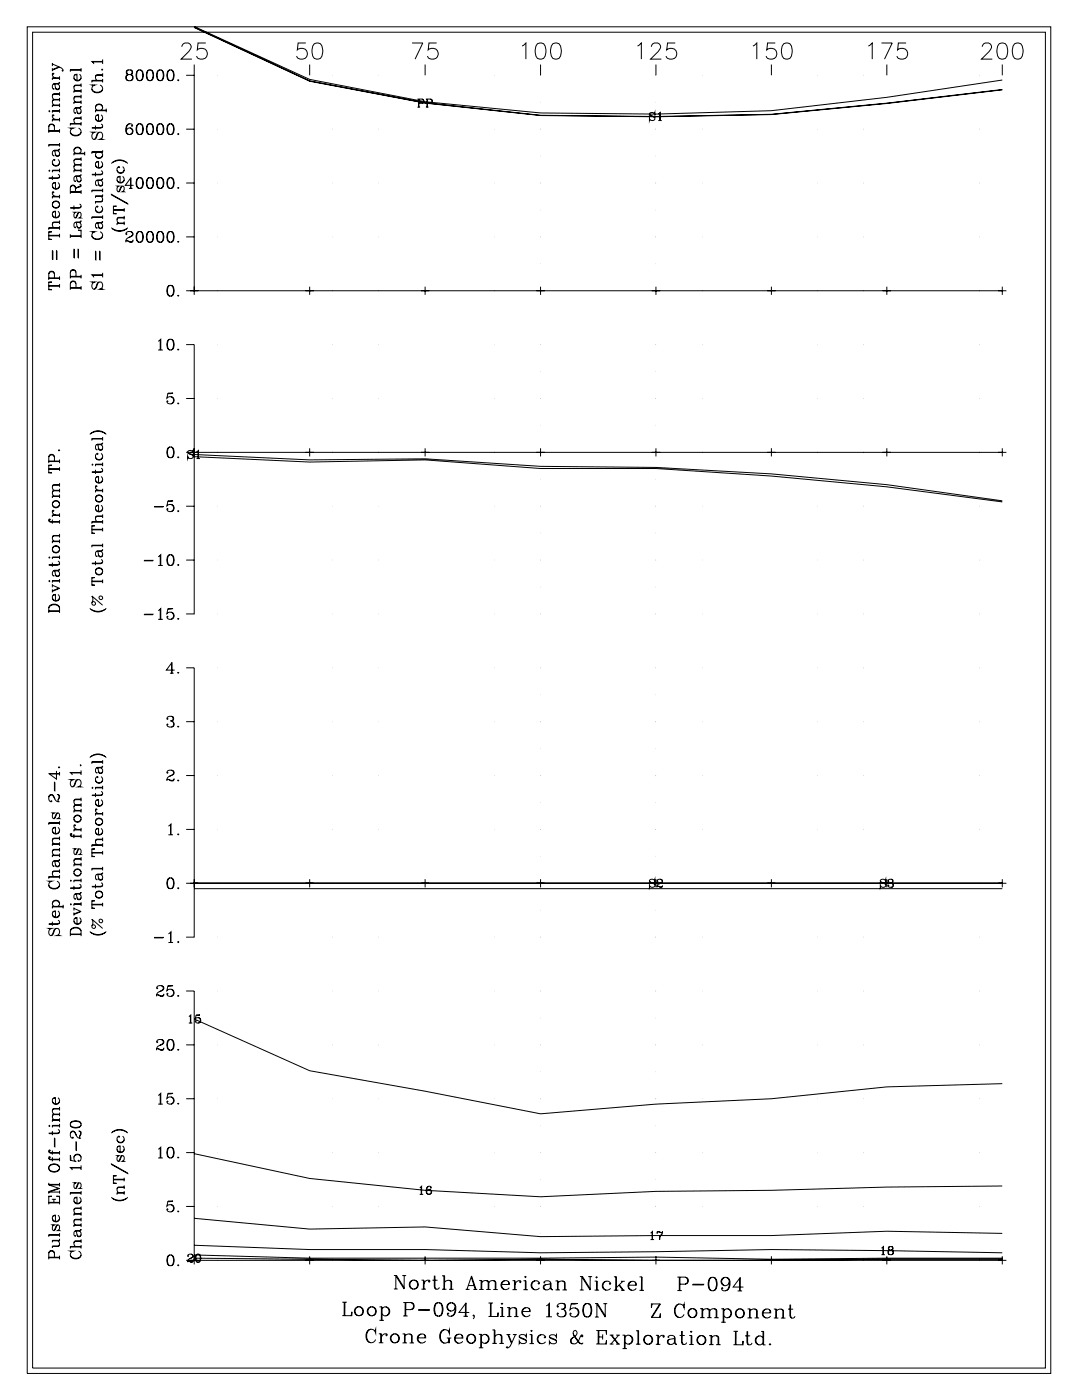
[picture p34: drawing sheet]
<svg xmlns="http://www.w3.org/2000/svg" width="215mm" height="279mm" viewBox="0 0 215 279" stroke-linecap="round" stroke-linejoin="round" font-family="sans-serif">
<g fill="none" stroke="#000" stroke-width=".2">
<path d="M5.4 5.3h204v268.5h-204zM6.5 6.4h201.8v266.3h-201.8zM10.4 12.8l1.5 .6a.85 .85 0 0 1 .7 .7l-.1 .1v-.2M10.4 12.5v.7M10.4 13.6v.6M10.4 15.6h1.5M10.5 14.7l.1 .1 .1-.1-.2-.1a.59 .59 0 0 0 0 .6 .59 .59 0 0 0 .5 .3M10.8 16.7l.3 1.1 .5 .1a.65 .65 0 0 0 0-1.2M11 17.5a.42 .42 0 0 0 .5 .3 .42 .42 0 0 0 .4-.3M11.7 13.4l-1.3 .5M11.9 19.8h-1.2a.65 .65 0 0 0 0 1.1M11.9 19.9h-1.2l-.3 .3"/>
<path d="M11.9 18.7h-1.2a.66 .66 0 0 0 0 1.1M11.9 18.8h-1.2l-.3 .3M11.9 16.4l-.3 .2h-.8l-.3 .2-.1 .7 .3 .3-.1-.1M11.9 16.3l-.3 .4h-1M11.9 15.2v.7M11.9 18.4v.7M11.9 19.5v.7M11.9 15.5h-1.5v.4M11.9 13.4l-1.5 .6M14 14h2.2M14.7 15.5a.75 .75 0 0 0 .7 .5 .75 .75 0 0 0 .8-.5M14.7 18.2h1.5"/>
<path d="M15.3 14.9l-.5 .1M15.9 14.8a.72 .72 0 0 1 .1 1.1 .72 .72 0 0 1-1.1 0 .72 .72 0 0 1 .2-1.1h.2v1.2M16.2 19.2h-1.2a.66 .66 0 0 0 0 1.1M16.2 19.3h-1.2l-.3 .3M16.2 17h-1.2a.66 .66 0 0 0 0 1.1M16.2 17h-1.2l-.3 .4M16.2 13.6v.7M16.2 16.6v.8M16.2 17.8v.7M16.2 18.9v.7M16.2 13.9h-2.2v.4M16.2 18.1h-1.5v.4"/>
<path d="M18.3 17.8a1.22 1.22 0 0 0 2.2 0M18.3 16.1h2.2M18.4 12.3h2.1M19.9 17a.79 .79 0 0 1 .5 .8 .79 .79 0 0 1-.8 .7 .94 .94 0 0 1-1-.2 .94 .94 0 0 1-.2-1l.2-.3h-.3h.6h-.3M20.3 13.8l.2 .1-.2 .1zM20.5 14.9h-1.2a.66 .66 0 0 0 0 1.1M20.5 15h-1.2l-.3 .3M20.5 12.2h-2.2l.4 .6M20.5 11.8v1M20.5 14.6v.7M20.5 15.7v.7M20.5 16h-2.2v.4"/>
<path d="M25.6 13.9l-.3 .1-.1 .5a.73 .73 0 0 0 1.2 0v-.3a.71 .71 0 0 0-1-.2l-.1 .5 .3 .4M25.6 14.9l-.3 .1-.2 .3a.71 .71 0 0 0 .8 .8 .71 .71 0 0 0 .4-1.1l-.3-.1M25.6 14.9l-.4 .4v.4l.4 .4M26 13.9l.3 .3-.1 .5-.2 .2M26 14.9l.4 .4v.4l-.4 .4M27.7 13.9a1.16 1.16 0 0 0-.5 1.8 .66 .66 0 0 0 .6 .4 .66 .66 0 0 0 .7-.4 1.74 1.74 0 0 0-.2-1.7 .59 .59 0 0 0-1 .3 1.25 1.25 0 0 0 .4 1.8M28 13.9a1.38 1.38 0 0 1 0 2.2M29.8 13.9a.97 .97 0 0 0-.6 1.3l.1 .5a.67 .67 0 0 0 .6 .4 .67 .67 0 0 0 .6-.4 1.8 1.8 0 0 0-.2-1.7 .58 .58 0 0 0-.9 .3 1.27 1.27 0 0 0 .4 1.8M30 13.9a1.36 1.36 0 0 1 0 2.2M31.8 13.9a1.16 1.16 0 0 0-.5 1.8 .66 .66 0 0 0 .6 .4 .66 .66 0 0 0 .6-.4 1.73 1.73 0 0 0-.2-1.7 .59 .59 0 0 0-.9 .3 1.25 1.25 0 0 0 .4 1.8M32 13.9a1.38 1.38 0 0 1 0 2.2M33.9 13.9a.97 .97 0 0 0-.6 1.3l.1 .5a.67 .67 0 0 0 .6 .4 .67 .67 0 0 0 .6-.4 1.83 1.83 0 0 0-.2-1.7 .58 .58 0 0 0-.9 .3 1.26 1.26 0 0 0 .4 1.8"/>
<path d="M34.1 13.9a1.36 1.36 0 0 1 0 2.2M35.5 15.9l.1 .1-.1 .1zM36.2 9.3a.84 .84 0 0 1 .7-.7h.6a.79 .79 0 0 1 .4 1.2l-1.8 2h2.1M37.1 15h1.6M38.7 5.3l23 10.5 23 4.5 23 2.2 23 .2 23-.6 23-2.7 23.1-3.4M38.7 15v43h-1.6M38.7 5.5l23 10.7 23 4.3 23 2.5 23 .3 23-.5 23-2.2 23.1-2.7M38.7 5.4l23 10.7 23 4.4 23 2.5 23 .2 23-.4 23-2.2 23.1-2.8M38.7 12.9v2.1M41 8.6h-1.5l-.2 1.4a1.14 1.14 0 0 1 1.7-.1 1.14 1.14 0 0 1-.2 1.7 1.14 1.14 0 0 1-1.6-.4M43.3 15h.1M60.9 8.6h-1.5l-.1 1.4a1.14 1.14 0 0 1 1.7-.1 1.14 1.14 0 0 1-.2 1.7 1.14 1.14 0 0 1-1.7-.4"/>
<path d="M61.7 12.9v2.1M62.6 8.7a1.04 1.04 0 0 1 1.6 .5 2.63 2.63 0 0 1-.3 2.4 1.05 1.05 0 0 1-1.6-.4 2.68 2.68 0 0 1 .3-2.5zM66.3 15h.1M75.5 15h.1M82.1 8.6h2.2l-1.6 3.2M83.2 19.7h.9a.42 .42 0 0 1 .4 .5 .42 .42 0 0 1-.4 .4h-.6M83.4 19.7v1.7M83.5 19.7v1.7M84.1 19.7l.3 .4-.1 .3-.2 .2M84.7 12.9v2.1M84.9 19.7h.9a.42 .42 0 0 1 .4 .5 .42 .42 0 0 1-.4 .4h-.6M85.1 19.7v1.7"/>
<path d="M85.2 19.7v1.7M85.8 19.7l.3 .4-.1 .3-.2 .2M87 8.6h-1.5l-.2 1.4a1.14 1.14 0 0 1 1.8-.1 1.14 1.14 0 0 1-.3 1.7 1.14 1.14 0 0 1-1.6-.4M98.5 15h.1M104 9.2l.8-.6v3.2M107.1 8.7a1.05 1.05 0 0 1 1.5 .5 2.63 2.63 0 0 1-.3 2.4 1.06 1.06 0 0 1-1.5-.4 2.73 2.73 0 0 1 .3-2.5zM107.7 15h.1M107.7 12.9v2.1M110.2 8.7a1.05 1.05 0 0 1 1.5 .5 2.68 2.68 0 0 1-.3 2.4 1.04 1.04 0 0 1-1.5-.4 2.63 2.63 0 0 1 .3-2.5zM127.1 9.2l.7-.6v3.2M129.8 9.3a.8 .8 0 0 1 .6-.7h.6a.79 .79 0 0 1 .5 1.2l-1.8 2h2.1M130.7 12.9v2.1"/>
<path d="M130.7 15h.1M134.6 8.6h-1.6l-.1 1.4a1.14 1.14 0 0 1 1.7-.1 1.14 1.14 0 0 1-.2 1.7 1.14 1.14 0 0 1-1.7-.4M139.9 15h.1M150.1 9.2l.7-.6v3.2M153.7 12.9v2.1M154.5 8.6h-1.5l-.2 1.4a1.14 1.14 0 0 1 1.7-.1 1.14 1.14 0 0 1-.2 1.7 1.14 1.14 0 0 1-1.6-.4M156.2 8.7a1.05 1.05 0 0 1 1.5 .5 2.68 2.68 0 0 1-.3 2.4 1.06 1.06 0 0 1-1.5-.4 2.68 2.68 0 0 1 .3-2.5zM162.9 15h.1M172.2 15h.1M173.1 9.2l.7-.6v3.2M175.7 8.6h2.1l-1.5 3.2M176.7 12.9v2.1"/>
<path d="M180.6 8.6h-1.6l-.1 1.4a1.14 1.14 0 0 1 1.7-.1 1.14 1.14 0 0 1-.2 1.7 1.14 1.14 0 0 1-1.7-.4M195.2 15h.1M195.8 9.3a.81 .81 0 0 1 .6-.7h.6a.79 .79 0 0 1 .5 1.2l-1.9 2h2.2M199.1 8.7a1.05 1.05 0 0 1 1.6 .5 2.7 2.7 0 0 1-.3 2.4 1.06 1.06 0 0 1-1.6-.4 2.69 2.69 0 0 1 .3-2.5zM199.8 12.9v2.1M202.2 8.7a1.04 1.04 0 0 1 1.5 .5 2.63 2.63 0 0 1-.3 2.4 1.05 1.05 0 0 1-1.5-.4 2.68 2.68 0 0 1 .3-2.5zM9.7 34h.2l-.1 .1zM9.7 25.2a.59 .59 0 0 1 .6-.4 .59 .59 0 0 1 .5 .4M9.7 22.2l.1-.1 .1 .1zM9.7 28.9h2.2M9.7 26.2h2.2M9.7 26.1h2.2"/>
<path d="M10.4 37.1a.75 .75 0 0 0 .8 .5 .75 .75 0 0 0 .7-.5M10.4 32.5a.75 .75 0 0 0 .8 .5 .75 .75 0 0 0 .7-.5M10.4 39.2h1.5M10.4 35.1v.8M10.4 34h1.5M10.4 23.9h1.5M10.4 22.2h1.5M10.4 21h1.5M10.5 38.3l.1 .1 .1-.1-.2-.1a.59 .59 0 0 0 .5 .9M10.5 23h.2l-.2-.1a.59 .59 0 0 0 .5 .9M10.8 30l.3 1.1 .5 .1a.65 .65 0 0 0 0-1.2M10.8 26.1v-.9a.57 .57 0 0 0-.5-.5 .57 .57 0 0 0-.6 .5v1.3"/>
<path d="M11 36.5l-.5 .1M11 30.8a.42 .42 0 0 0 .5 .3 .42 .42 0 0 0 .4-.3M11.6 36.4a.72 .72 0 0 1 .2 1.1 .72 .72 0 0 1-1.2 0 .72 .72 0 0 1 .2-1.1h.2v1.2M11.6 34.7a.43 .43 0 0 1 .2 .8l-2.1 .1M11.6 31.8a.72 .72 0 0 1 .2 1.1 .72 .72 0 0 1-1.2 0 .72 .72 0 0 1 .2-1.1v.2l-.1-.1M11.9 35.3l-.4 .2h-1.8M11.9 29.7l-.3 .2h-.8l-.3 .2-.1 .7 .3 .3-.1-.1M11.9 29.6l-.3 .4h-1M11.9 20.6v.7M11.9 21.8v.7M11.9 23.5v.7M11.9 25.7v.8"/>
<path d="M11.9 28.5v.7M11.9 33.6v.7M11.9 38.8v.8M11.9 28.8h-2.2v.4M11.9 39.1h-1.5v.5M11.9 20.9h-1.5v.4M11.9 22.1h-1.5v.4M11.9 23.8h-1.5v.4M11.9 33.9h-1.5v.4M14 37.4l.1-.2a.51 .51 0 0 1 .5-.2 .51 .51 0 0 1 .4 .4M14 26.4a1.22 1.22 0 0 0 2.2 0M14 38.3h2.2"/>
<path d="M14 38.2h2.2M14 24.7h2.2M14.7 29.9a.75 .75 0 0 1 .7-.5 .75 .75 0 0 1 .8 .5M14.7 34h1.5M14.7 30.7h2.2M14.7 20.4h1.5M15 38.2l-.1-1.1a.49 .49 0 0 0-.8 0l-.1 1.5M15 30.6a.69 .69 0 0 1-.1-1.1 .69 .69 0 0 1 1.1 0 .69 .69 0 0 1-.1 1.1M15.1 35.2l.3 1 .5 .1a.64 .64 0 0 0 0-1.1M15.1 21.6l.3 1 .5 .1a.64 .64 0 0 0 0-1.1M15.3 35.9a.42 .42 0 0 0 .5 .3 .42 .42 0 0 0 .4-.3M15.3 22.3a.42 .42 0 0 0 .5 .3 .42 .42 0 0 0 .4-.3"/>
<path d="M15.6 25.5a.79 .79 0 0 1 .5 .9 .79 .79 0 0 1-.8 .7 .94 .94 0 0 1-1-.2 .94 .94 0 0 1-.2-1l.2-.3-.3-.1h.6l-.3 .1M15.9 36.8l.3 .1v.2l-1.1 .4M16 36.8v.3l-.8 .3-.2 .3M16.2 34.9l-.3 .2-1 .1-.2 .3v.4l.3 .3-.1-.1M16.2 34.7l-.1 .4-.2 .1h-1M16.2 32.8h-1.2a.66 .66 0 0 0 0 1.1M16.2 32.9h-1.2l-.3 .3M16.2 31.7h-1.2a.65 .65 0 0 0 0 1.1M16.2 31.8h-1.2l-.3 .3M16.2 23.5h-1.2a.65 .65 0 0 0 0 1.1M16.2 23.6h-1.2l-.3 .3M16.2 21.2l-.3 .2h-.8l-.3 .3-.1 .6 .3 .3-.1-.1"/>
<path d="M16.2 21.1l-.3 .5h-1M16.2 33.9h-1.5v.4M16.2 20v.7M16.2 23.2v.7M16.2 24.3v.7M16.2 31.4v.7M16.2 32.5v.7M16.2 33.6v.7M16.2 37.9v.7M16.2 24.6h-2.2v.4M16.2 20.3h-1.5v.4M16.9 30.6h-2.2v.4"/>
<path d="M16.9 30.2v.8M18.3 38h2.2M19 32.9a.75 .75 0 0 0 .7 .5 .75 .75 0 0 0 .8-.5M19 31a.75 .75 0 0 0 .7 .5 .75 .75 0 0 0 .8-.5M19 23.6a.75 .75 0 0 0 .7 .5 .75 .75 0 0 0 .8-.5M19 21.3a.75 .75 0 0 1 .7-.5 .75 .75 0 0 1 .8 .5M19 22.1h2.2M19 25v.9M19 34.3v.9M19.3 30.3a.68 .68 0 0 0-.1 1.1 .68 .68 0 0 0 1 0 .68 .68 0 0 0-.1-1.1M19.3 22a.69 .69 0 0 1-.1-1.1 .69 .69 0 0 1 1 0 .69 .69 0 0 1-.1 1.1M19.4 36l.3 1 .4 .1a.65 .65 0 0 0 0-1.1"/>
<path d="M19.6 36.7a.42 .42 0 0 0 .4 .3 .42 .42 0 0 0 .5-.3M19.6 32.3l-.5 .1M19.6 23l-.5 .1M19.7 26.4l-.6 1.2-.3 .2a.73 .73 0 0 1-.5-.8 .73 .73 0 0 1 .6-.6h-.6l.3 .1M20.1 39.1a.65 .65 0 0 1 0 1.2h-1.1M20.1 34a.44 .44 0 0 1 .2 .7l-2 .2M20.1 32.2a.72 .72 0 0 1 .2 1.1 .72 .72 0 0 1-1.1 0 .72 .72 0 0 1 .2-1.1h.2v1.2M20.1 27.7l.4 .1h-.7a.8 .8 0 0 0 .7-.6 .8 .8 0 0 0-.4-.8h-.4l-.3 .2-.6 1.2M20.1 24.7a.42 .42 0 0 1 .2 .7l-2 .1M20.1 22.9a.72 .72 0 0 1 .2 1.1 .72 .72 0 0 1-1.1 0 .72 .72 0 0 1 .2-1.1h.2v1.2M20.5 39.9l-.4 .3h-1.1v.4M20.5 35.7l-.4 .2h-.7l-.3 .2-.1 .6 .3 .3-.1-.1"/>
<path d="M20.5 35.6l-.2 .3-.2 .1h-.9M20.5 34.5l-.5 .2h-1.7M20.5 25.2l-.5 .2h-1.7M20.5 38.7v.4h-1.5M20.5 29.9v.4h-2.2M20.5 37.6v.7M20.5 30.2h-2.2v.5M20.5 37.9h-2.2v.4M20.5 39h-1.5v.4M21.2 22h-2.2v.4M21.2 21.7v.7M22.2 38.7l3.3 2z"/>
<path d="M22.2 32.6a2.21 2.21 0 0 1 3.3 0M22.4 32.4l.4-.2a2.64 2.64 0 0 1 2.5 .2M23.3 35.9a.75 .75 0 0 0 .7 .5 .75 .75 0 0 0 .8-.5M23.3 33.9a.75 .75 0 0 0 .7 .5 .75 .75 0 0 0 .8-.5M23.9 35.3l-.5 .1M24.3 37.1l-.6 1.1h-.2l-.2-.3 .1-.6 .3-.2h-.4l.2 .1M24.4 35.2a.72 .72 0 0 1 .2 1 .72 .72 0 0 1-1.1 0 .72 .72 0 0 1 .2-1h.2v1.2M24.4 33.2a.72 .72 0 0 1 .2 1.1 .72 .72 0 0 1-1.1 0 .72 .72 0 0 1 .2-1.1v.2l-.1-.1M24.5 38.1l.3 .1h-.5l.5-.4v-.4l-.3-.3h-.3l-.6 1.1M25.7 37.6h.7M25.8 24.7a1.29 1.29 0 0 0-.1 2.1M25.9 25.5a.68 .68 0 0 1 .5 .7 .68 .68 0 0 1-.5 .6"/>
<path d="M26 35.6v2M26.3 25v.2l.1-.2a.75 .75 0 0 0-.9-.3 .75 .75 0 0 0-.4 .9v.6a.7 .7 0 0 0 .7 .7 .7 .7 0 0 0 .7-.7 .7 .7 0 0 0-.7-.7l-.3 .1-.3 .5M26.6 36.9h-1.6l1.1-1.5v2.2M27.7 35.4a1.15 1.15 0 0 0-.5 1.7 .66 .66 0 0 0 .6 .5 .66 .66 0 0 0 .7-.5 1.74 1.74 0 0 0-.2-1.6 .59 .59 0 0 0-1 .3 1.25 1.25 0 0 0 .4 1.8M27.7 24.7a1.16 1.16 0 0 0-.5 1.7 .66 .66 0 0 0 .6 .4 .66 .66 0 0 0 .7-.4 1.74 1.74 0 0 0-.2-1.6 .58 .58 0 0 0-1 .3 1.24 1.24 0 0 0 .4 1.7M28 35.4a1.38 1.38 0 0 1 0 2.2M28 24.7a1.38 1.38 0 0 1 0 2.1M29.8 35.4a.96 .96 0 0 0-.6 1.2l.1 .5a.67 .67 0 0 0 .6 .5 .67 .67 0 0 0 .6-.5 1.8 1.8 0 0 0-.2-1.6 .58 .58 0 0 0-.9 .3 1.27 1.27 0 0 0 .4 1.8M29.8 24.7a.97 .97 0 0 0-.6 1.2l.1 .5a.67 .67 0 0 0 .6 .4 .67 .67 0 0 0 .6-.4 1.79 1.79 0 0 0-.2-1.6 .58 .58 0 0 0-.9 .3 1.26 1.26 0 0 0 .4 1.7M30 35.4a1.36 1.36 0 0 1 0 2.2M30 24.7a1.36 1.36 0 0 1 0 2.1M31.8 35.4a1.15 1.15 0 0 0-.5 1.7 .66 .66 0 0 0 .6 .5 .66 .66 0 0 0 .6-.5 1.73 1.73 0 0 0-.2-1.6 .59 .59 0 0 0-.9 .3 1.25 1.25 0 0 0 .4 1.8"/>
<path d="M31.8 24.7a1.16 1.16 0 0 0-.5 1.7 .66 .66 0 0 0 .6 .4 .66 .66 0 0 0 .6-.4 1.73 1.73 0 0 0-.2-1.6 .58 .58 0 0 0-.9 .3 1.24 1.24 0 0 0 .4 1.7M32 35.4a1.38 1.38 0 0 1 0 2.2M32 24.7a1.38 1.38 0 0 1 0 2.1M33.9 35.4a.97 .97 0 0 0-.6 1.2l.1 .5a.67 .67 0 0 0 .6 .5 .67 .67 0 0 0 .6-.5 1.83 1.83 0 0 0-.2-1.6 .58 .58 0 0 0-.9 .3 1.27 1.27 0 0 0 .4 1.8M33.9 24.7a.97 .97 0 0 0-.6 1.2l.1 .5a.67 .67 0 0 0 .6 .4 .67 .67 0 0 0 .6-.4 1.82 1.82 0 0 0-.2-1.6 .58 .58 0 0 0-.9 .3 1.26 1.26 0 0 0 .4 1.7M34.1 35.4a1.36 1.36 0 0 1 0 2.2M34.1 24.7a1.36 1.36 0 0 1 0 2.1M35.5 37.4h.1l-.1 .2zM35.5 26.6l.1 .1-.1 .1zM37.1 36.5h1.6M37.1 25.7h1.6M43.3 36.5h.1"/>
<path d="M43.3 25.7h.1M66.3 36.5h.1M66.3 25.7h.1M75.5 36.5h.1M75.5 25.7h.1M83.2 21.4h.5M84.9 21.4h.5M98.5 36.5h.1M98.5 25.7h.1M107.7 36.5h.1M107.7 25.7h.1M107.7 31.1h.1"/>
<path d="M107.7 20.4h.1M129.4 22.8l1 .5a.51 .51 0 0 1-.2 .7 .51 .51 0 0 1-.7-.2l-.1-.2v.4l.1-.2M130.4 22.6l.1-.2v.5a.55 .55 0 0 0-.5-.5 .55 .55 0 0 0-.6 .4l.2 .2 .9 .5M130.7 36.5h.1M130.7 25.7h.1M130.7 31.1h.1M130.7 20.4h.1M131.2 22.7l.4-.3v1.6M131.2 24h.7M131.5 22.5v1.5M139.9 36.5h.1M139.9 25.7h.1"/>
<path d="M162.9 36.5h.1M162.9 25.7h.1M172.2 36.5h.1M172.2 25.7h.1M195.2 36.5h.1M195.2 25.7h.1M9.7 56.3l.6-.1h-.6v1.5h.6l-.6-.1M9.7 54.6a.59 .59 0 0 1 .6-.4 .59 .59 0 0 1 .5 .4M9.7 46.3l.6-.1h-.6v1.5h.6l-.6-.1M9.7 57h2.2M9.7 56.9h2.2M9.7 55.5h2.2"/>
<path d="M9.7 55.4h2.2M9.7 47h2.2M9.7 46.9h2.2M9.7 45.5h2.2M10.4 50l.1 1.7zM10.4 42.8a.75 .75 0 0 0 .8 .5 .75 .75 0 0 0 .7-.5M10.4 40.9a.72 .72 0 0 0 1.1 .5 .72 .72 0 0 0 0-1.2 .72 .72 0 0 0-1.1 .5 .73 .73 0 0 0 .7 .7 .73 .73 0 0 0 .8-.5M10.4 40.7a.75 .75 0 0 1 .8-.5 .75 .75 0 0 1 .7 .5M10.8 55.4v-.8a.57 .57 0 0 0-.5-.6 .57 .57 0 0 0-.6 .6v1.2M11 42.2l-.5 .1M11.3 50l.1 1.7zM11.6 42.1a.72 .72 0 0 1 .2 1.1 .72 .72 0 0 1-1.2 0 .72 .72 0 0 1 .2-1.1h.2v1.2"/>
<path d="M11.9 44.3h-1.2a.66 .66 0 0 0 0 1.1M11.9 44.4h-1.2l-.3 .3M11.9 43.9v.8M11.9 45.1v.7M11.9 46.6v.7M11.9 55.1v.7M11.9 56.6v.7M11.9 45.4h-2.2v.4M14 56.5a.58 .58 0 0 1 .6-.4 .58 .58 0 0 1 .5 .4M14 54.3a.58 .58 0 0 1 .6-.5 .58 .58 0 0 1 .5 .5M14 47h2.2M14 57.4h2.2"/>
<path d="M14 57.3h2.2M14 55.2h2.2M14 55.1h2.2M14 47.1h2.2M14 46.7v.7M14.7 49.7l.1 1.7zM14.7 41v.8M15.1 57.3v-.8a.56 .56 0 0 0-.5-.5 .56 .56 0 0 0-.6 .5v1.2M15.1 55.1v-.8a.56 .56 0 0 0-.5-.6 .56 .56 0 0 0-.6 .6v1.2M15.1 44.4l.3 1 .5 .1a.64 .64 0 0 0 0-1.1M15.3 45.1a.42 .42 0 0 0 .5 .3 .42 .42 0 0 0 .4-.3M15.6 49.7v1.7z"/>
<path d="M15.8 42.3l-.7 1.1h-.2l-.2-.3 .1-.6 .3-.2h-.4l.2 .1M15.9 40.7a.43 .43 0 0 1 .2 .7l-2.1 .1M16 43.3l.2 .1h-.4l.4-.4v-.4l-.2-.3h-.4l-.6 1.1M16.2 46l-.6-.1h.6v1.5M16.2 44.1l-.3 .2-1 .1-.2 .3v.4l.3 .3-.1-.1M16.2 43.9l-.1 .4-.2 .1h-1M16.2 41.2l-.4 .2h-1.8M16.2 54.8v.7M16.2 57v.7M18.3 47a1.22 1.22 0 0 0 2.2 0M18.3 43.3h2.2M18.4 54.9h2.1"/>
<path d="M19 50.1l.1 1.7zM19 41.8a.75 .75 0 0 0 .7 .5 .75 .75 0 0 0 .8-.5M19.4 44.5l.3 1 .4 .1a.65 .65 0 0 0 0-1.1M19.6 45.2a.42 .42 0 0 0 .4 .3 .42 .42 0 0 0 .5-.3M19.7 56.2l-.6 1.2-.3 .2a.73 .73 0 0 1-.5-.7 .73 .73 0 0 1 .6-.7h-.6l.3 .1M19.8 50.1l.1 1.7zM19.9 46.2a.79 .79 0 0 1 .5 .9 .79 .79 0 0 1-.8 .6 .94 .94 0 0 1-1-.2 .94 .94 0 0 1-.2-1l.2-.2-.3-.1h.6l-.3 .1M20.1 57.5l.4 .1h-.7a.8 .8 0 0 0 .7-.6 .8 .8 0 0 0-.4-.8h-.4l-.3 .2-.6 1.2M20.1 41.1a.71 .71 0 0 1 .2 1.1 .71 .71 0 0 1-1.1 0 .71 .71 0 0 1 .2-1.1v.2l-.1-.1M20.5 54.8h-2.2l.4 .5M20.5 44.1l-.4 .3h-.7l-.3 .2-.1 .6 .3 .3-.1-.1M20.5 44.1l-.4 .4h-.9"/>
<path d="M20.5 42.9v.7M20.5 54.4v.9M20.5 43.2h-2.2v.4M22.2 45.4a2.22 2.22 0 0 0 3.3 0M22.4 45.6l.4 .2a2.64 2.64 0 0 0 2.5-.2M22.6 41.2l.6-.1h-.6v1.5h.6l-.6-.1M22.6 41.9h2.2M22.6 41.8h2.2M23.3 44.6h1.5M24.8 43.3h-1.2a.66 .66 0 0 0 0 1.2M24.8 43.4h-1.2l-.3 .3M24.8 44.5h-1.5v.4"/>
<path d="M24.8 41.5v.7M24.8 43v.7M24.8 44.1v.8M25.2 46.6l.1 .1h-.2a.73 .73 0 0 1 .7-.6 .73 .73 0 0 1 .7 .7l-.4 .4a1.07 1.07 0 0 0-1 1.1M26 46.1l.2 .2a.47 .47 0 0 1 .1 .7l-.7 .4M26.5 48l-.3 .2-.8-.2-.3 .1M26.5 47.8l-.2 .5h-.4l-.5-.3M27.7 46.1a1.16 1.16 0 0 0-.5 1.8 .66 .66 0 0 0 .6 .4 .66 .66 0 0 0 .7-.4 1.73 1.73 0 0 0-.2-1.6 .58 .58 0 0 0-1 .3 1.25 1.25 0 0 0 .4 1.7M28 46.1a1.38 1.38 0 0 1 0 2.2M29.8 46.1a.97 .97 0 0 0-.6 1.3l.1 .5a.67 .67 0 0 0 .6 .4 .67 .67 0 0 0 .6-.4 1.79 1.79 0 0 0-.2-1.6 .58 .58 0 0 0-.9 .3 1.27 1.27 0 0 0 .4 1.7M30 46.1a1.36 1.36 0 0 1 0 2.2M31.8 46.1a1.16 1.16 0 0 0-.5 1.8 .66 .66 0 0 0 .6 .4 .66 .66 0 0 0 .6-.4 1.72 1.72 0 0 0-.2-1.6 .58 .58 0 0 0-.9 .3 1.25 1.25 0 0 0 .4 1.7"/>
<path d="M32 46.1a1.38 1.38 0 0 1 0 2.2M33.9 56.9a.97 .97 0 0 0-.6 1.2l.1 .5a.67 .67 0 0 0 .6 .4 .67 .67 0 0 0 .6-.4 1.82 1.82 0 0 0-.2-1.6 .58 .58 0 0 0-.9 .3 1.26 1.26 0 0 0 .4 1.7M33.9 46.1a.97 .97 0 0 0-.6 1.3l.1 .5a.67 .67 0 0 0 .6 .4 .67 .67 0 0 0 .6-.4 1.82 1.82 0 0 0-.2-1.6 .58 .58 0 0 0-.9 .3 1.26 1.26 0 0 0 .4 1.7M34.1 56.9a1.36 1.36 0 0 1 0 2.1M34.1 46.1a1.36 1.36 0 0 1 0 2.2M35.5 58.8l.1 .1-.1 .1zM35.5 48.1l.1 .1-.1 .1zM37.1 47.2h1.6M37.9 58h1.6M38.7 58h161.1M38.7 57.1v1.7M43.3 58h.1"/>
<path d="M43.3 47.2h.1M60.9 58h1.6M61.7 57.1v1.7M66.3 58h.1M66.3 47.2h.1M75.5 58h.1M75.5 47.2h.1M83.9 58h1.6M84.7 57.1v1.7M98.5 58h.1M98.5 47.2h.1M106.9 58h1.6"/>
<path d="M107.7 58h.1M107.7 47.2h.1M107.7 52.6h.1M107.7 41.9h.1M107.7 57.1v1.7M129.9 58h1.7M130.7 57.1v1.7M130.7 58h.1M130.7 47.2h.1M130.7 52.6h.1M130.7 41.9h.1M139.9 58h.1"/>
<path d="M139.9 47.2h.1M152.9 58h1.7M153.7 57.1v1.7M162.9 58h.1M162.9 47.2h.1M172.2 58h.1M172.2 47.2h.1M175.9 58h1.7M176.7 57.1v1.7M195.2 58h.1M195.2 47.2h.1M198.9 58h1.7"/>
<path d="M199.8 57.1v1.7M31.5 68l.5-.4v2.2M31.5 69.8h.9M31.9 67.7v2.1M33.5 78.5l1-.1h-1l-.2 1a.77 .77 0 0 1 1.1-.3 .77 .77 0 0 1 0 1.2 .77 .77 0 0 1-1.1-.2l.1-.2 .1 .1-.1 .1M33.9 67.6a.97 .97 0 0 0-.6 1.2l.1 .6a.67 .67 0 0 0 .6 .4 .67 .67 0 0 0 .6-.4 1.83 1.83 0 0 0-.2-1.7 .58 .58 0 0 0-.9 .3 1.26 1.26 0 0 0 .4 1.8M34.1 79.1a.75 .75 0 0 1 .5 .7 .75 .75 0 0 1-.5 .7M34.1 67.6a1.36 1.36 0 0 1 0 2.2M35.5 69.6l.1 .1-.1 .1zM37.1 68.7h1.6v53.7h-1.6M37.1 79.4h1.6M43.3 79.4h.1"/>
<path d="M43.3 68.7h.1M66.3 79.4h.1M66.3 68.7h.1M75.5 79.4h.1M75.5 68.7h.1M98.5 79.4h.1M98.5 68.7h.1M107.7 79.4h.1M107.7 68.7h.1M107.7 74.1h.1M130.7 79.4h.1M130.7 68.7h.1"/>
<path d="M130.7 74.1h.1M139.9 79.4h.1M139.9 68.7h.1M162.9 79.4h.1M162.9 68.7h.1M172.2 79.4h.1M172.2 68.7h.1M195.2 79.4h.1M195.2 68.7h.1M9.7 92.8l.6-.1h-.6v1.6h.6l-.6-.2M9.7 91.1a.59 .59 0 0 1 .6-.4 .59 .59 0 0 1 .5 .4M9.7 93.5h2.2"/>
<path d="M9.7 93.4h2.2M9.7 92h2.2M9.7 91.9h2.2M10.4 99h1.5M10.8 91.9v-.8a.57 .57 0 0 0-.5-.5 .57 .57 0 0 0-.6 .5v1.2M11.8 89.6l.1 .2-.1 .1zM11.9 97.7h-1.2a.66 .66 0 0 0 0 1.2M11.9 97.8h-1.2l-.3 .3M11.9 96.6h-1.2a.66 .66 0 0 0 0 1.1M11.9 96.7h-1.2l-.3 .3M11.9 91.6v.7M11.9 93.1v.7"/>
<path d="M11.9 96.3v.7M11.9 97.4v.7M11.9 98.5v.8M11.9 98.9h-1.5v.4M17.9 86.6a2.2 2.2 0 0 1 3.3 0M18.1 86.4l.4-.2a2.64 2.64 0 0 1 2.5 .2M18.3 92.6l.1-.1 .1 .1zM18.3 87.5h2.2M19 99.5a.72 .72 0 0 0 1.1 .5 .72 .72 0 0 0 0-1.2 .72 .72 0 0 0-1.1 .5 .73 .73 0 0 0 .7 .7 .73 .73 0 0 0 .8-.5M19 99.3a.75 .75 0 0 1 .7-.6 .75 .75 0 0 1 .8 .6M19 95.7a.75 .75 0 0 0 .7 .5 .75 .75 0 0 0 .8-.5M19 91.1a.75 .75 0 0 0 .7 .5 .75 .75 0 0 0 .8-.5"/>
<path d="M19 93.6v.9M19 97.8h1.5M19 92.6h1.5M19.1 96.9h.2l-.2-.1a.59 .59 0 0 0 .5 .9M19.4 88.6l.3 1 .4 .2a.64 .64 0 0 0 0-1.2M19.6 95.1l-.5 .1M19.6 89.3a.42 .42 0 0 0 .4 .4 .42 .42 0 0 0 .5-.4M20.1 95a.72 .72 0 0 1 .2 1.1 .72 .72 0 0 1-1.1 0 .72 .72 0 0 1 .2-1.1h.2v1.2M20.1 93.3a.43 .43 0 0 1 .2 .8h-2M20.1 90.4a.72 .72 0 0 1 .2 1.1 .72 .72 0 0 1-1.1 0 .72 .72 0 0 1 .2-1.1l.1 .1h-.2M20.5 93.8l-.5 .3h-1.7M20.5 88.3l-.4 .2h-.7l-.3 .2-.1 .6 .3 .3h-.1"/>
<path d="M20.5 88.2l-.2 .3-.2 .1h-.9M20.5 87.1v.7M20.5 92.2v.7M20.5 97.4v.7M20.5 87.4h-2.2v.4M20.5 92.5h-1.5v.4M20.5 97.7h-1.5v.4M33.5 99.9l1-.1h-1l-.2 1a.77 .77 0 0 1 1.1-.2 .77 .77 0 0 1 0 1.2 .77 .77 0 0 1-1.1-.2l.1-.2 .1 .1-.1 .1M33.9 89.1a.97 .97 0 0 0-.6 1.2l.1 .5a.67 .67 0 0 0 .6 .4 .67 .67 0 0 0 .6-.4 1.82 1.82 0 0 0-.2-1.6 .58 .58 0 0 0-.9 .3 1.26 1.26 0 0 0 .4 1.7M34.1 89.1a1.36 1.36 0 0 1 0 2.1M35.5 91l.1 .1-.1 .1zM35.5 80.3l.1 .1-.1 .1z"/>
<path d="M37.1 90.2h2.4M37.4 90.2l.9 .4a.52 .52 0 0 1-.2 .9 .52 .52 0 0 1-.7-.6v.5l.1-.2M38.4 90l.1-.2v.4a.55 .55 0 0 0-.5-.4 .55 .55 0 0 0-.6 .4l.2 .2 .9 .5M38.7 91l23 1.1 23-.4 23 1.7h23l23 1.5 23 2.1 23.1 3M38.7 90.2h161.1M38.7 90.6l23 1.1 23-.2 23 1.5a553.2 553.2 0 0 1 92.1 6.8M38.7 89.3v1.7M39.2 90.1l.4-.3v1.6M39.2 91.4h.7M39.5 89.9v1.5M43.3 90.2h.1M60.9 90.2h1.6"/>
<path d="M61.7 89.3v1.7M66.3 90.2h.1M75.5 90.2h.1M83.9 90.2h1.6M84.7 89.3v1.7M98.5 90.2h.1M106.9 90.2h1.6M107.7 90.2h.1M107.7 95.5h.1M107.7 84.8h.1M107.7 89.3v1.7M129.9 90.2h1.7"/>
<path d="M130.7 89.3v1.7M130.7 90.2h.1M130.7 95.5h.1M130.7 84.8h.1M139.9 90.2h.1M152.9 90.2h1.7M153.7 89.3v1.7M162.9 90.2h.1M172.2 90.2h.1M175.9 90.2h1.7M176.7 89.3v1.7M195.2 90.2h.1"/>
<path d="M198.9 90.2h1.7M199.8 89.3v1.7M9.7 115.8h.2l-.1 .1zM9.7 111.1h.2l-.1 .1zM9.7 103.8l.3 .2h1.9M9.8 103.6h.2l-.1-.1-.2 .1 .1 .4 .2 .1h1.9M10.4 119.2a.75 .75 0 0 0 .8 .5 .75 .75 0 0 0 .7-.5M10.4 109.6a.72 .72 0 0 0 1.1 .5 .72 .72 0 0 0 0-1.2 .72 .72 0 0 0-1.1 .5 .73 .73 0 0 0 .7 .7 .73 .73 0 0 0 .8-.5M10.4 109.4a.75 .75 0 0 1 .8-.5 .75 .75 0 0 1 .7 .5M10.4 100.6a.72 .72 0 0 0 1.1 .5 .72 .72 0 0 0 0-1.2 .72 .72 0 0 0-1.1 .5 .73 .73 0 0 0 .7 .7 .73 .73 0 0 0 .8-.5M10.4 100.4a.75 .75 0 0 1 .8-.5 .75 .75 0 0 1 .7 .5M10.4 103.6v.8"/>
<path d="M10.4 112.2v.8M10.4 116.4v.7M10.4 117.5v.6M10.4 116.6l1.5 .7-1.5 .6M10.4 115.8h1.5M10.4 111.1h1.5M10.4 108h1.5M10.4 102.7h1.5M10.5 101.8h.2l-.2-.1a.59 .59 0 0 0 0 .6 .59 .59 0 0 0 .5 .3M10.8 113.8l.3 1 .5 .1a.65 .65 0 0 0 0-1.1M11 118.6l-.5 .1M11 114.5a.42 .42 0 0 0 .5 .3 .42 .42 0 0 0 .4-.3"/>
<path d="M11.6 118.5a.72 .72 0 0 1 .2 1.1 .72 .72 0 0 1-1.2 0 .72 .72 0 0 1 .2-1.1h.2v1.2M11.6 111.8a.43 .43 0 0 1 .2 .8l-2.1 .1M11.7 117.3l-1.3 .5M11.9 113.5l-.3 .2-1 .1a.69 .69 0 0 0-.1 .9l.2 .1-.1-.1M11.9 113.4l-.3 .4h-1M11.9 112.4l-.4 .2h-1.8M11.9 106.7h-1.2a.66 .66 0 0 0 0 1.2M11.9 106.8h-1.2l-.3 .3M11.9 102.3v.7M11.9 103.7v.7M11.9 106.4v.7M11.9 107.5v.8"/>
<path d="M11.9 110.7v.7M11.9 115.4v.7M11.9 102.6h-1.5v.4M11.9 107.9h-1.5v.4M11.9 111h-1.5v.4M11.9 115.7h-1.5v.4M18.3 115.2l.6-.1h-.6v1.5h.6l-.6-.1M18.3 104.9l.6-.1h-.6v1.5h.6l-.6-.1M18.3 115.8h2.2M18.3 115.9h2.2M18.3 108.8h2.2M18.3 105.6h2.2"/>
<path d="M18.3 105.5h2.2M18.3 104.1h2.2M19 114a.72 .72 0 0 0 1.1 .5 .72 .72 0 0 0 0-1.2 .72 .72 0 0 0-1.1 .5 .73 .73 0 0 0 .7 .7 .73 .73 0 0 0 .8-.5M19 113.8a.75 .75 0 0 1 .7-.5 .75 .75 0 0 1 .8 .5M19 101.4a.75 .75 0 0 0 .7 .5 .75 .75 0 0 0 .8-.5M19 111.8v.9M19.4 109.9l.3 1 .4 .1a.64 .64 0 0 0 0-1.1M19.6 110.6a.42 .42 0 0 0 .4 .3 .42 .42 0 0 0 .5-.3M19.6 100.8l-.5 .1M20.1 111.5a.44 .44 0 0 1 .2 .7l-2 .2M20.1 100.7a.72 .72 0 0 1 .2 1.1 .72 .72 0 0 1-1.1 0 .72 .72 0 0 1 .2-1.1h.2v1.2M20.5 112l-.5 .2h-1.7"/>
<path d="M20.5 109.6l-.4 .2h-.7l-.3 .2-.1 .6 .3 .3-.1-.1M20.5 109.5l-.2 .3-.2 .1h-.9M20.5 102.8h-1.2a.66 .66 0 0 0 0 1.2M20.5 102.9h-1.2l-.3 .4M20.5 102.5v.8M20.5 103.7v.7M20.5 105.2v.7M20.5 108.4v.7M20.5 115.5v.7M20.5 104h-2.2v.4M20.5 108.7h-2.2v.4M28.8 111.7l1.7 .1z"/>
<path d="M30.8 101h1.7zM31.5 111l.5-.4v2.1M31.5 112.7h.9M31.9 110.7v2M33.9 110.6a.97 .97 0 0 0-.6 1.2l.1 .5a.67 .67 0 0 0 .6 .4 .67 .67 0 0 0 .6-.4 1.82 1.82 0 0 0-.2-1.6 .58 .58 0 0 0-.9 .3 1.26 1.26 0 0 0 .4 1.7M34.1 110.6a1.36 1.36 0 0 1 0 2.1M34.1 100.5a.75 .75 0 0 1 .5 .8 .75 .75 0 0 1-.5 .7M35.4 101.9h.2l-.1 .1zM35.5 112.5l.1 .1-.1 .1zM37.1 111.6h1.6M37.1 100.9h1.6M43.3 111.6h.1"/>
<path d="M43.3 100.9h.1M66.3 111.6h.1M66.3 100.9h.1M75.5 111.6h.1M75.5 100.9h.1M98.5 111.6h.1M98.5 100.9h.1M107.7 111.6h.1M107.7 100.9h.1M107.7 117h.1M107.7 106.3h.1M130.7 111.6h.1"/>
<path d="M130.7 100.9h.1M130.7 117h.1M130.7 106.3h.1M139.9 111.6h.1M139.9 100.9h.1M162.9 111.6h.1M162.9 100.9h.1M172.2 111.6h.1M172.2 100.9h.1M195.2 111.6h.1M195.2 100.9h.1M9.7 122.2v-1.1a1.14 1.14 0 0 1 1.1-.7 1.14 1.14 0 0 1 1.1 .7v1.1"/>
<path d="M9.7 121.1a1.22 1.22 0 0 1 2.2 0M9.7 121.9h2.2M9.7 121.8h2.2M17.9 121.2a2.2 2.2 0 0 0 3.3 0M18.1 121.4l.4 .3a2.64 2.64 0 0 0 2.5-.3M18.3 120.1l.2-.2a.42 .42 0 0 1 .5 .5l-.2 .2a.43 .43 0 0 1-.5-.2 .43 .43 0 0 1 .1-.5 1.08 1.08 0 0 0-.1-1.1l2.2 1.8M28.8 122.4l1.7 .1zM31.5 121.7l.5-.4v2.1M31.5 123.4h.9M31.9 121.4v2M33.5 121.4l1-.1h-1l-.2 1a.77 .77 0 0 1 1.1-.2 .77 .77 0 0 1 0 1.2 .77 .77 0 0 1-1.1-.3l.1-.2 .1 .1-.1 .1M33.9 134.2h.7"/>
<path d="M34.1 122a.75 .75 0 0 1 .5 .7 .75 .75 0 0 1-.5 .7M34.2 132.2v2M34.8 133.6h-1.6l1.1-1.6v2.2M35.4 123.3h.2l-.1 .1zM35.5 134l.1 .1-.1 .1zM37.1 133.1h1.6v53.7h-1.6M43.3 122.4h.1M43.3 133.1h.1M66.3 122.4h.1M66.3 133.1h.1M75.5 122.4h.1M75.5 133.1h.1"/>
<path d="M98.5 122.4h.1M98.5 133.1h.1M107.7 122.4h.1M107.7 133.1h.1M107.7 138.5h.1M130.7 122.4h.1M130.7 133.1h.1M130.7 138.5h.1M139.9 122.4h.1M139.9 133.1h.1M162.9 122.4h.1M162.9 133.1h.1"/>
<path d="M172.2 122.4h.1M172.2 133.1h.1M195.2 122.4h.1M195.2 133.1h.1M9.7 158.9l.1-.2a.48 .48 0 0 1 .7-.1l.4 .7M9.9 154.3h2M10.1 159.7h.2l-.1 .1a.74 .74 0 0 1-.5-.8 .74 .74 0 0 1 .6-.6l.4 .4a1.07 1.07 0 0 0 1.2 1M10.8 155.9l.1 1.8zM11.3 153.7v1.6l-1.6-1.1h2.2M11.4 158.4l.5 .2v.4l-.3 .5M11.6 158.4l.2 .3-.2 .8 .1 .3M11.8 152.8l.1 .2h-.1z"/>
<path d="M11.9 153.9v.7M14.1 154.1h2.1M15.4 155.4l-.6 1.2-.3 .2a.73 .73 0 0 1-.5-.7 .73 .73 0 0 1 .6-.7h-.6l.3 .1M15.9 156.7l.3 .1h-.6a.81 .81 0 0 0 .6-.6 .81 .81 0 0 0-.3-.8h-.5l-.3 .2-.6 1.2M16.1 152.4l.1 .1-.1 .1zM16.2 159.3h-1.2a.66 .66 0 0 0 0 1.1M16.2 159.4h-1.2l-.3 .3M16.2 154h-2.2l.4 .5M16.2 153.6v.9M16.2 159v.7M17.9 151a2.2 2.2 0 0 1 3.3 0M18.1 150.8l.4-.2a2.64 2.64 0 0 1 2.5 .2"/>
<path d="M18.3 157l.1-.1 .1 .1zM18.3 151.9h2.2M19 155.5a.75 .75 0 0 0 .7 .5 .75 .75 0 0 0 .8-.5M19 158.1v.8M19 157h1.5M19.4 153l.3 1.1 .4 .1a.65 .65 0 0 0 0-1.2M19.6 159.5l-.5 .1M19.6 153.8a.42 .42 0 0 0 .4 .3 .42 .42 0 0 0 .5-.3M20.1 159.4a.71 .71 0 0 1 .2 1.1 .71 .71 0 0 1-1.1 0 .71 .71 0 0 1 .2-1.1h.2v1.2M20.1 157.7a.44 .44 0 0 1 .2 .8l-2 .1M20.1 154.8a.72 .72 0 0 1 .2 1.1 .72 .72 0 0 1-1.1 0 .72 .72 0 0 1 .2-1.1l.1 .1h-.2M20.5 158.3l-.5 .2h-1.7"/>
<path d="M20.5 152.7l-.4 .3h-.7l-.3 .2-.1 .6 .3 .3-.1-.1M20.5 152.6l-.2 .4h-.2h-.9M20.5 151.5v.7M20.5 156.6v.7M20.5 151.8h-2.2v.4M20.5 156.9h-1.5v.4M33.4 153.9l.1 .1h-.2a.73 .73 0 0 1 .7-.5 .73 .73 0 0 1 .7 .6l-.4 .4a1.05 1.05 0 0 0-1 1.2M33.4 143.2l.1 .1-.1 .1v-.4a.84 .84 0 0 1 1.2 .1l-.1 .5-.6 .1M34.2 153.5l.2 .1a.47 .47 0 0 1 .1 .7l-.7 .4M34.2 142.8a.51 .51 0 0 1 .2 .8l-.2 .1a.62 .62 0 0 1 .5 .6 .62 .62 0 0 1-.5 .6l-.7-.1-.2-.3 .1-.2 .1 .1-.1 .1M34.5 143.9a.65 .65 0 0 1-.3 1M34.7 155.3l-.3 .2-.8-.2-.3 .2"/>
<path d="M34.7 155.1l-.2 .6h-.4l-.5-.4M35.5 155.5h.1l-.1 .2zM35.5 144.7l.1 .1-.1 .1zM37.1 154.6h1.6M37.1 143.8h1.6M43.3 154.6h.1M43.3 143.8h.1M66.3 154.6h.1M66.3 143.8h.1M75.5 154.6h.1M75.5 143.8h.1M98.5 154.6h.1"/>
<path d="M98.5 143.8h.1M107.7 154.6h.1M107.7 143.8h.1M107.7 159.9h.1M107.7 149.2h.1M130.7 154.6h.1M130.7 143.8h.1M130.7 159.9h.1M130.7 149.2h.1M139.9 154.6h.1M139.9 143.8h.1M162.9 154.6h.1"/>
<path d="M162.9 143.8h.1M172.2 154.6h.1M172.2 143.8h.1M195.2 154.6h.1M195.2 143.8h.1M9.7 176.5a1.22 1.22 0 0 0 2.2 0M9.7 174.8h2.2M9.7 164.1h2.2M10.4 165.6a.75 .75 0 0 0 .8 .5 .75 .75 0 0 0 .7-.5M10.4 170.5h1.5M10.4 168.3h1.5M10.8 171.7l.3 1 .5 .1a.65 .65 0 0 0 0-1.1"/>
<path d="M11 172.4a.42 .42 0 0 0 .5 .3 .42 .42 0 0 0 .4-.3M11 165l-.5 .1M11.4 175.6a.79 .79 0 0 1 .5 .9 .79 .79 0 0 1-.9 .7 .94 .94 0 0 1-1-.2 .94 .94 0 0 1-.2-1.1l.2-.2-.3-.1h.6l-.3 .1M11.5 162l-.7 1.2h-.2l-.2-.3 .1-.7 .3-.2h-.4l.2 .2M11.6 164.9a.72 .72 0 0 1 .2 1.1 .72 .72 0 0 1-1.2 0 .72 .72 0 0 1 .2-1.1h.2v1.2M11.7 163.1l.2 .1h-.4l.4-.4v-.4l-.2-.4h-.3l-.7 1.2M11.9 173.6h-1.2a.66 .66 0 0 0 0 1.1M11.9 173.7h-1.2l-.3 .3M11.9 171.4l-.3 .2-1 .1a.7 .7 0 0 0-.1 .9l.2 .1-.1-.1M11.9 171.2l-.1 .4-.2 .1h-1M11.9 169.3h-1.2a.66 .66 0 0 0 0 1.1M11.9 169.4h-1.2l-.3 .3"/>
<path d="M11.9 167.1h-1.2a.66 .66 0 0 0 0 1.1M11.9 167.2h-1.2l-.3 .3M11.9 163.7v.7M11.9 166.7v.8M11.9 167.9v.7M11.9 169v.7M11.9 170.1v.7M11.9 173.3v.7M11.9 174.4v.7M11.9 164h-2.2v.4M11.9 174.7h-2.2v.4M11.9 168.2h-1.5v.4"/>
<path d="M11.9 170.4h-1.5v.4M14 175.5h.2l-.1 .1zM14 166.4l.3 .2h1.9M14.1 166.2h.2l-.1-.1-.2 .1 .1 .4 .2 .1h1.9M14.7 174a.72 .72 0 0 0 1.1 .5 .72 .72 0 0 0 0-1.2 .72 .72 0 0 0-1.1 .5 .73 .73 0 0 0 .7 .7 .73 .73 0 0 0 .8-.5M14.7 173.8a.75 .75 0 0 1 .7-.5 .75 .75 0 0 1 .8 .5M14.7 163.3a.72 .72 0 0 0 1.1 .5 .72 .72 0 0 0 0-1.2 .72 .72 0 0 0-1.1 .5 .73 .73 0 0 0 .7 .7 .73 .73 0 0 0 .8-.5M14.7 163.1a.75 .75 0 0 1 .7-.5 .75 .75 0 0 1 .8 .5M14.7 166.2v.9M14.7 176.6v.8M14.7 175.5h1.5M14.7 172.4h1.5"/>
<path d="M14.7 165.4h1.5M14.7 161.6h1.5M14.8 164.5h.2l-.2-.1a.59 .59 0 0 0 0 .6 .59 .59 0 0 0 .5 .3M15.1 178.2l.3 1 .5 .1a.64 .64 0 0 0 0-1.1M15.3 178.9a.42 .42 0 0 0 .5 .3 .42 .42 0 0 0 .4-.3M15.8 169.2l-.7 1.1h-.2l-.2-.3 .1-.6 .3-.2h-.4l.2 .1M15.9 176.3a.43 .43 0 0 1 .2 .7l-2.1 .1M16 170.2l.2 .1h-.4l.4-.4v-.4l-.2-.3h-.4l-.6 1.1M16.2 177.9l-.3 .2h-.8l-.3 .2-.1 .6 .3 .3-.1-.1M16.2 177.8l-.3 .4h-1M16.2 176.8l-.4 .2h-1.8M16.2 171.1h-1.2a.66 .66 0 0 0 0 1.2"/>
<path d="M16.2 171.2h-1.2l-.3 .4M16.2 160.4h-1.2a.65 .65 0 0 0 0 1.1M16.2 160.5h-1.2l-.3 .3M16.2 160.1v.7M16.2 161.2v.7M16.2 165v.7M16.2 166.3v.8M16.2 170.8v.8M16.2 172v.7M16.2 175.1v.7M16.2 179.8v.8M16.2 161.5h-1.5v.4"/>
<path d="M16.2 165.3h-1.5v.4M16.2 172.3h-1.5v.4M16.2 175.4h-1.5v.4M18.3 179.6l.6-.1h-.6v1.6h.6l-.6-.1M18.3 169.3l.6-.1h-.6v1.5h.6l-.6-.1M18.3 173.2h2.2M18.3 170h2.2M18.3 169.9h2.2M18.3 168.5h2.2M19 178.4a.72 .72 0 0 0 1.1 .5 .72 .72 0 0 0 0-1.2 .72 .72 0 0 0-1.1 .5 .73 .73 0 0 0 .7 .7 .73 .73 0 0 0 .8-.5M19 178.2a.75 .75 0 0 1 .7-.5 .75 .75 0 0 1 .8 .5M19 165.8a.75 .75 0 0 0 .7 .5 .75 .75 0 0 0 .8-.5"/>
<path d="M19 163.9a.72 .72 0 0 0 1.1 .5 .72 .72 0 0 0 0-1.2 .72 .72 0 0 0-1.1 .5 .73 .73 0 0 0 .7 .7 .73 .73 0 0 0 .8-.5M19 163.7a.75 .75 0 0 1 .7-.5 .75 .75 0 0 1 .8 .5M19 160.1a.75 .75 0 0 0 .7 .5 .75 .75 0 0 0 .8-.5M19 176.3v.8M19 162.2h1.5M19.1 161.3h.2l-.2-.1a.59 .59 0 0 0 .5 1M19.4 174.3l.3 1 .4 .1a.65 .65 0 0 0 0-1.1M19.6 175a.42 .42 0 0 0 .4 .3 .42 .42 0 0 0 .5-.3M19.6 165.2l-.5 .1M20.1 175.9a.43 .43 0 0 1 .2 .8l-2 .1M20.1 165.1a.72 .72 0 0 1 .2 1.1 .72 .72 0 0 1-1.1 0 .72 .72 0 0 1 .2-1.1h.2v1.2M20.5 176.5l-.5 .2h-1.7"/>
<path d="M20.5 174l-.4 .2h-.7l-.3 .2-.1 .6 .3 .3-.1-.1M20.5 173.9l-.2 .3-.2 .1h-.9M20.5 167.3h-1.2a.66 .66 0 0 0 0 1.1M20.5 167.4h-1.2l-.3 .3M20.5 161.8v.8M20.5 166.9v.8M20.5 168.1v.7M20.5 169.6v.7M20.5 172.8v.7M20.5 179.9v.8M20.5 168.4h-2.2v.4M20.5 173.1h-2.2v.4"/>
<path d="M20.5 162.2h-1.5v.4M33.6 164.7l.5-.5v2.2M33.6 166.4h.9M33.9 175a.97 .97 0 0 0-.6 1.2l.1 .5a.67 .67 0 0 0 .6 .4 .67 .67 0 0 0 .6-.4 1.83 1.83 0 0 0-.2-1.6 .58 .58 0 0 0-.9 .3 1.26 1.26 0 0 0 .4 1.7M34 164.4v2M34.1 175a1.36 1.36 0 0 1 0 2.1M35.5 176.9l.1 .1-.1 .1zM35.5 166.2l.1 .1-.1 .1zM37.1 165.3h1.6M37.1 176.1h2.4M38.7 176.1h161.1M38.7 177.1h161.1"/>
<path d="M38.7 175.2v1.7M43.3 176.1h.1M43.3 165.3h.1M60.9 176.1h1.6M61.7 175.2v1.7M66.3 176.1h.1M66.3 165.3h.1M75.5 176.1h.1M75.5 165.3h.1M83.9 176.1h1.6M84.7 175.2v1.7M98.5 176.1h.1"/>
<path d="M98.5 165.3h.1M106.9 176.1h1.6M107.7 176.1h.1M107.7 165.3h.1M107.7 170.7h.1M107.7 175.2v1.7M129.4 175.6l1 .5a.51 .51 0 0 1-.1 .8 .51 .51 0 0 1-.8-.3l-.1-.2v.5l.1-.3M129.9 176.1h1.7M130.4 175.5l.1-.3v.5a.55 .55 0 0 0-.5-.5 .55 .55 0 0 0-.6 .4l.2 .3 .9 .4M130.7 175.2v1.7M130.7 176.1h.1M130.7 165.3h.1"/>
<path d="M130.7 170.7h.1M131 175.6h.1h-.1a.55 .55 0 0 1 .5-.4 .55 .55 0 0 1 .5 .5l-.3 .3a.79 .79 0 0 0-.7 .9M131.7 175.2l.3 .4a.6 .6 0 0 1-.6 .6M132 176.6l-.2 .2-.8-.1M132 176.5l-.1 .4-.7-.3M139.9 176.1h.1M139.9 165.3h.1M152.9 176.1h1.7M153.7 175.2v1.7M162.9 176.1h.1M162.9 165.3h.1M172.2 176.1h.1"/>
<path d="M172.2 165.3h.1M175.4 175.6l1 .5a.51 .51 0 0 1-.1 .8 .51 .51 0 0 1-.8-.3l-.1-.2v.5l.1-.3M175.9 176.1h1.7M176.4 175.5l.1-.3v.5a.55 .55 0 0 0-.5-.5 .55 .55 0 0 0-.6 .4l.2 .3 .9 .4M176.7 175.2v1.7M177.1 175.6v.1l-.1-.1 .1-.3a.6 .6 0 0 1 .9 .2l-.1 .4h-.5M177.7 175.2l.2 .3v.2l-.2 .2 .1 .1a.45 .45 0 0 1 .3 .5 .45 .45 0 0 1-.4 .4l-.6-.1-.1-.3 .1-.1v.1M177.9 176.1l.1 .4-.3 .4M195.2 176.1h.1M195.2 165.3h.1M198.9 176.1h1.7M199.8 175.2v1.7"/>
<path d="M10.4 182.3a.75 .75 0 0 0 .8 .5 .75 .75 0 0 0 .7-.5M10.4 180a.75 .75 0 0 1 .8-.5 .75 .75 0 0 1 .7 .5M10.4 183.7v.8M10.4 180.8h2.2M10.7 180.7a.69 .69 0 0 1-.1-1.1 .69 .69 0 0 1 1.1 0 .69 .69 0 0 1-.1 1.1M11 181.7l-.5 .1M11.1 185.1l-.6 1.2-.3 .2a.73 .73 0 0 1-.5-.8 .73 .73 0 0 1 .6-.6h-.6l.3 .1M11.6 186.4l.3 .1h-.6a.8 .8 0 0 0 .6-.6 .8 .8 0 0 0-.3-.8h-.5l-.3 .2-.6 1.2M11.6 183.4a.42 .42 0 0 1 .2 .7l-2.1 .1M11.6 181.6a.72 .72 0 0 1 .2 1.1 .72 .72 0 0 1-1.2 0 .72 .72 0 0 1 .2-1.1h.2v1.2M11.9 183.9l-.4 .2h-1.8M12.6 180.7h-2.2v.4"/>
<path d="M12.6 180.4v.7M14 186.6v-1a1.14 1.14 0 0 1 1.1-.8 1.14 1.14 0 0 1 1.1 .8v1M14 185.6a1.22 1.22 0 0 1 2.2 0M14 180.2h.2l-.1 .2zM14 186.3h2.2M14 186.2h2.2M14.7 183.6a.75 .75 0 0 0 .7 .5 .75 .75 0 0 0 .8-.5M14.7 180.9v.6M14.7 181.9v.6M14.7 181.1l1.5 .6-1.5 .6M14.7 180.2h1.5M15.3 183l-.5 .1"/>
<path d="M15.9 182.9a.72 .72 0 0 1 .1 1.1 .72 .72 0 0 1-1.1 0 .72 .72 0 0 1 .2-1.1h.2v1.2M16 181.7l-1.3 .5M16.2 180.1h-1.5v.5M17.9 185.7a2.2 2.2 0 0 0 3.3 0M18.1 185.9l.4 .2a2.67 2.67 0 0 0 2.5-.2M18.3 184.5l.2-.2a.42 .42 0 0 1 .5 .5l-.2 .3a.43 .43 0 0 1-.5-.2 .43 .43 0 0 1 .1-.6 1.08 1.08 0 0 0-.1-1.1l2.2 1.9M18.3 180.2h2.2M18.3 180.4h2.2M30.8 186.8l1.7 .1zM31.3 196.9l.1 .1h-.2a.74 .74 0 0 1 .8-.6 .74 .74 0 0 1 .7 .7l-.5 .4a1.06 1.06 0 0 0-1 1.1M32.1 196.5l.2 .1a.49 .49 0 0 1 .1 .7l-.7 .4M32.7 198.3l-.4 .2-.8-.2-.3 .1"/>
<path d="M32.7 198.1l-.3 .5h-.4l-.5-.3M33.5 196.6l1-.1h-1l-.2 1a.77 .77 0 0 1 1.1-.3 .77 .77 0 0 1 0 1.2 .77 .77 0 0 1-1.1-.2l.1-.2 .1 .1-.1 .1M33.6 186.1l.5-.4v2.2M33.6 187.9h.9M34 185.8v2.1M34.1 197.2a.75 .75 0 0 1 .5 .7 .75 .75 0 0 1-.5 .7M35.5 187.7l.1 .1-.1 .1zM35.5 198.4l.1 .1-.1 .1zM37.1 197.5h1.6v53.7h-1.6M43.3 186.8h.1M43.3 197.5h.1M66.3 186.8h.1"/>
<path d="M66.3 197.5h.1M75.5 186.8h.1M75.5 197.5h.1M98.5 186.8h.1M98.5 197.5h.1M107.7 186.8h.1M107.7 181.4h.1M107.7 197.5h.1M130.7 186.8h.1M130.7 181.4h.1M130.7 197.5h.1M139.9 186.8h.1"/>
<path d="M139.9 197.5h.1M162.9 186.8h.1M162.9 197.5h.1M172.2 186.8h.1M172.2 197.5h.1M195.2 186.8h.1M195.2 197.5h.1M10.4 219.5a.75 .75 0 0 0 .8 .5 .75 .75 0 0 0 .7-.5M11 218.9l-.5 .1M11.6 218.8a.72 .72 0 0 1 .2 1.1 .72 .72 0 0 1-1.2 0 .72 .72 0 0 1 .2-1.1h.2v1.2M31.3 207.6l.1 .1h-.2a.74 .74 0 0 1 .8-.5 .74 .74 0 0 1 .7 .6l-.5 .4a1.06 1.06 0 0 0-1 1.1M31.5 218.3l.5-.4v2.2"/>
<path d="M31.9 218v2.1M32.1 207.2l.2 .1a.49 .49 0 0 1 .1 .7l-.7 .4M32.7 209l-.4 .2-.8-.2-.3 .1M32.7 208.8l-.3 .5h-.4l-.5-.3M33.5 218l1-.1h-1l-.2 1a.77 .77 0 0 1 1.1-.2 .77 .77 0 0 1 0 1.2 .77 .77 0 0 1-1.1-.2l.1-.2 .1 .1-.1 .1M33.9 207.2a.97 .97 0 0 0-.6 1.2l.1 .5a.67 .67 0 0 0 .6 .4 .67 .67 0 0 0 .6-.4 1.83 1.83 0 0 0-.2-1.6 .58 .58 0 0 0-.9 .3 1.26 1.26 0 0 0 .4 1.7M34.1 218.6a.75 .75 0 0 1 .5 .8 .75 .75 0 0 1-.5 .7M34.1 207.2a1.36 1.36 0 0 1 0 2.1M35.4 209.2h.2l-.1 .1zM35.5 219.9l.1 .1-.1 .1zM37.1 219h1.6M37.1 208.3h1.6"/>
<path d="M37.6 202.6l.4-.3v1.6M37.6 203.9h.7M37.9 202.4v1.5M38.7 203.1l23 10.3 23 4.1 23 4.5 23-1.9 23-1.1 23-2.4 23.1-.6M39.1 202.4l.8-.1h-.8l-.2 .8a.58 .58 0 0 1 .9-.2 .58 .58 0 0 1 0 .9 .58 .58 0 0 1-.9-.2l.1-.1v.1M39.6 202.8l.3 .5v.4l-.3 .2M43.3 219h.1M43.3 208.3h.1M66.3 219h.1M66.3 208.3h.1M75.5 219h.1M75.5 208.3h.1"/>
<path d="M98.5 219h.1M98.5 208.3h.1M107.7 219h.1M107.7 208.3h.1M107.7 213.6h.1M107.7 202.9h.1M130.7 219h.1M130.7 208.3h.1M130.7 213.6h.1M130.7 202.9h.1M139.9 219h.1M139.9 208.3h.1"/>
<path d="M162.9 219h.1M162.9 208.3h.1M172.2 219h.1M172.2 208.3h.1M195.2 219h.1M195.2 208.3h.1M9.7 238.5l.6-.1h-.6v1.7M9.7 232.9a1.11 1.11 0 0 0 1.2 .7 1.11 1.11 0 0 0 1-.9 1.12 1.12 0 0 0-1.2-.7 1.12 1.12 0 0 0-1 .9 1.24 1.24 0 0 0 2.2 0M9.7 232.7a1.24 1.24 0 0 1 2.2 0M9.7 230.9l.3 .2h1.9M9.7 229.5l.3 .2h1.9M9.7 224.4l.1-.1 .1 .1z"/>
<path d="M9.7 235.8v.4M9.7 239.8h2.2M9.7 239.7h2.2M9.7 236.2l2.2 .7-2.2 .7h2.2M9.7 236.2h2.2M9.7 236.1h2.2M9.8 230.7h.2l-.1-.1-.2 .1 .1 .4 .2 .1h1.9M9.8 229.3h.2l-.1-.1-.2 .1 .1 .4 .2 .1h1.9M10.3 239h.8M10.4 225.4v.9M10.4 229.3v.8M10.4 230.7v.8"/>
<path d="M10.4 224.4h1.5M10.4 223.3h1.5M10.7 239v.7M10.8 226.9l.1 1.7zM11.6 225.1a.43 .43 0 0 1 .2 .7l-2.1 .2M11.6 236.9l-1.9 .6v.4M11.9 238.5l-.6-.1h.6v1.7M11.9 225.6l-.4 .2h-1.8M11.9 222.1h-1.2a.65 .65 0 0 0 0 1.1M11.9 222.2h-1.2l-.3 .3M11.9 220.9h-1.2a.66 .66 0 0 0 0 1.2M11.9 221h-1.2l-.3 .4"/>
<path d="M11.9 220.6v.8M11.9 221.8v.7M11.9 222.9v.7M11.9 224v.7M11.9 229.4v.7M11.9 230.8v.7M11.9 235.8v.7M11.9 237.3v.6M11.9 223.2h-1.5v.4M11.9 224.3h-1.5v.4M14 226l.1-.2a.48 .48 0 0 1 .7-.2l.4 .8M14 224.2a1.16 1.16 0 0 0 1.8 .5 .66 .66 0 0 0 .4-.6 .66 .66 0 0 0-.4-.6 1.79 1.79 0 0 0-1.7 .2 .58 .58 0 0 0 .3 .9 1.26 1.26 0 0 0 1.8-.4"/>
<path d="M14 224a1.36 1.36 0 0 1 2.2 0M14 237.8h2.2M14.1 231.3l-.1-1v1l1 .2a.77 .77 0 0 1-.2-1.2 .77 .77 0 0 1 1.2 0 .77 .77 0 0 1-.2 1.2l-.2-.1h.2M14.1 232.8h2.1M14.4 226.8l.1-.1v.2a.73 .73 0 0 1-.5-.8 .73 .73 0 0 1 .6-.7l.4 .4a1.05 1.05 0 0 0 1.2 1.1M14.7 239.3a.75 .75 0 0 0 .7 .6 .75 .75 0 0 0 .8-.6M14.7 230.7a.75 .75 0 0 1 .7-.6 .75 .75 0 0 1 .8 .6M15.1 227.6l.1 1.7zM15.3 238.7l-.5 .1M15.6 225.4l.6 .2v.5l-.3 .5M15.8 235.8l-.7 1.1h-.2l-.2-.3 .1-.6 .3-.2h-.4l.2 .1M15.9 238.6a.71 .71 0 0 1 .1 1.1 .71 .71 0 0 1-1.1 0 .71 .71 0 0 1 .2-1.1h.2v1.3"/>
<path d="M15.9 225.4l.2 .4-.2 .8 .1 .3M16 236.8l.2 .1h-.4l.4-.4v-.4l-.2-.3h-.4l-.6 1.1M16.2 232.7h-2.2l.4 .5M16.2 232.3v.9M16.2 237.4v.7M16.2 237.7h-2.2v.4M22.2 238.6a2.22 2.22 0 0 0 3.3 0M22.2 232l3.3 1.9zM22.2 225.8a2.2 2.2 0 0 1 3.3 0M22.4 238.8l.4 .2a2.67 2.67 0 0 0 2.5-.2M22.4 225.6l.4-.2a2.64 2.64 0 0 1 2.5 .2M22.6 234.4l.6-.1h-.6v1.6h.6l-.6-.1"/>
<path d="M22.6 235.2h2.2M22.6 235.1h2.2M23.3 229.1a.75 .75 0 0 0 .7 .5 .75 .75 0 0 0 .8-.5M23.3 227.2a.75 .75 0 0 0 .7 .5 .75 .75 0 0 0 .8-.5M23.3 237.8h1.5M23.9 228.5l-.5 .1M24.3 230.3l-.6 1.2h-.2l-.2-.3 .1-.6 .3-.3h-.4l.2 .2M24.4 228.4a.72 .72 0 0 1 .2 1.1 .72 .72 0 0 1-1.1 0 .72 .72 0 0 1 .2-1.1h.2v1.2M24.4 226.5a.72 .72 0 0 1 .2 1 .72 .72 0 0 1-1.1 0 .72 .72 0 0 1 .2-1v.2l-.1-.1M24.5 231.4l.3 .1h-.5l.5-.4v-.4l-.3-.4h-.3l-.6 1.2M24.8 236.6h-1.2a.66 .66 0 0 0 0 1.1M24.8 236.7h-1.2l-.3 .3"/>
<path d="M24.8 237.7h-1.5v.4M24.8 234.7v.8M24.8 236.3v.7M24.8 237.4v.7M31.5 229.1l.5-.4v2.1M31.5 230.8h.9M31.5 220.1h.9M31.9 228.8v2M33.5 239.5l1-.1h-1l-.2 1a.77 .77 0 0 1 1.1-.2 .77 .77 0 0 1 0 1.2 .77 .77 0 0 1-1.1-.3l.1-.2 .1 .1-.1 .1M33.9 228.7a.97 .97 0 0 0-.6 1.2l.1 .5a.67 .67 0 0 0 .6 .4 .67 .67 0 0 0 .6-.4 1.83 1.83 0 0 0-.2-1.6 .58 .58 0 0 0-.9 .3 1.26 1.26 0 0 0 .4 1.7M34.1 228.7a1.36 1.36 0 0 1 0 2.1M35.4 230.7h.2l-.1 .1z"/>
<path d="M37.1 229.7h1.6M38.7 230l23 4.9 23 2.4 23 1.2 23-1 23-.2 23-.7 23.1-.2M43.3 229.7h.1M66.3 229.7h.1M75.5 229.7h.1M83.7 236.8l.3-.4v1.7M83.7 238.1h.6M84 236.5v1.6M85.5 236.4a.97 .97 0 0 0-.1 1.7M85.6 237.1l.3 .4v.3l-.3 .3M85.9 236.7v.1v-.1a.56 .56 0 0 0-.6-.2 .56 .56 0 0 0-.4 .6v.5a.52 .52 0 0 0 .6 .5 .52 .52 0 0 0 .5-.6 .52 .52 0 0 0-.7-.4l-.3 .4M98.5 229.7h.1"/>
<path d="M107.7 229.7h.1M107.7 235.1h.1M107.7 224.4h.1M130.7 229.7h.1M130.7 235.1h.1M130.7 224.4h.1M139.9 229.7h.1M162.9 229.7h.1M172.2 229.7h.1M195.2 229.7h.1M9.7 249.8a.59 .59 0 0 1 .6-.4 .59 .59 0 0 1 .5 .4M9.7 250.7h2.2"/>
<path d="M9.7 250.6h2.2M9.7 246.2h2.2M10.4 242.9a.75 .75 0 0 0 .8 .5 .75 .75 0 0 0 .7-.5M10.8 250.6v-.8a.57 .57 0 0 0-.5-.6 .57 .57 0 0 0-.6 .6v1.2M11 242.3l-.5 .1M11.5 244.2l-.7 1.1h-.2l-.2-.3 .1-.6 .3-.2h-.4l.2 .1M11.6 247.3a.67 .67 0 0 1 0 1.2h-1.2M11.6 242.2a.72 .72 0 0 1 .2 1.1 .72 .72 0 0 1-1.2 0 .72 .72 0 0 1 .2-1.1h.2v1.2M11.7 245.2l.2 .1h-.4l.4-.4v-.4l-.2-.3h-.3l-.7 1.1M11.9 248l-.3 .3h-1.2v.5M11.9 245.8v.7M11.9 246.9v.4h-1.5"/>
<path d="M11.9 250.3v.7M11.9 246.1h-2.2v.4M11.9 247.2h-1.5v.4M14 250.2a1.22 1.22 0 0 0 2.2 0M14 248.5h2.2M14.7 244.3h1.5M14.7 242h1.5M15.1 245.4l.3 1 .5 .1a.65 .65 0 0 0 0-1.1M15.3 246.1a.42 .42 0 0 0 .5 .3 .42 .42 0 0 0 .4-.3M15.6 249.4a.79 .79 0 0 1 .5 .9 .79 .79 0 0 1-.8 .6 .94 .94 0 0 1-1-.2 .94 .94 0 0 1-.2-1l.2-.2-.3-.1h.6l-.3 .1M16.2 247.3h-1.2a.66 .66 0 0 0 0 1.2M16.2 247.4h-1.2l-.3 .3"/>
<path d="M16.2 245.1l-.3 .2-1 .1a.69 .69 0 0 0-.1 .9l.2 .1-.1-.1M16.2 245l-.1 .3-.2 .1h-1M16.2 243h-1.2a.65 .65 0 0 0 0 1.2M16.2 243.1h-1.2l-.3 .3M16.2 240.8h-1.2a.64 .64 0 0 0 0 1.1M16.2 240.9h-1.2l-.3 .3M16.2 240.5v.7M16.2 241.6v.7M16.2 242.7v.7M16.2 243.8v.8M16.2 247v.7M16.2 248.1v.8"/>
<path d="M16.2 248.5h-2.2v.4M16.2 241.9h-1.5v.4M16.2 244.2h-1.5v.4M33.9 250.1a.97 .97 0 0 0-.6 1.3l.1 .5a.67 .67 0 0 0 .6 .4 .67 .67 0 0 0 .6-.4 1.82 1.82 0 0 0-.2-1.7 .58 .58 0 0 0-.9 .3 1.26 1.26 0 0 0 .4 1.8M34.1 250.1a1.36 1.36 0 0 1 0 2.2M34.1 240.1a.75 .75 0 0 1 .5 .7 .75 .75 0 0 1-.5 .7M35.4 241.4h.2l-.1 .1zM35.5 252.1l.1 .1-.1 .1zM37.1 240.5h1.6M37.5 250.3l.1 .1h-.2a.55 .55 0 0 1 .6-.4 .55 .55 0 0 1 .5 .4l-.3 .3a.79 .79 0 0 0-.8 .9M37.9 251.2h1.6M38.1 250l.2 .1 .1 .3-.6 .5"/>
<path d="M38.5 251.4l-.3 .1-.8-.1M38.5 251.2l-.2 .4-.7-.2M38.7 251.2h161.1M38.7 242.8l23 2.2 23-.4 23 1.9 23-.2h23l23-.9 23.1 .4M38.7 248.2l23 .9h23l23 .6 23-.2 23-.4 23 .2 23.1 .4M38.7 250.1l23 .7h46l23-.2 23 .4 23-.2h23.1M38.7 250.8l46 .4 23-.2 23 .2 69.1-.2M38.7 250.4v1.6M39.4 250a.92 .92 0 0 0 0 1.6h.2a.93 .93 0 0 0 0-1.6h-.2a1.04 1.04 0 0 0 0 1.6M39.6 250a1.04 1.04 0 0 1 0 1.6M43.3 251.2h.1M43.3 240.5h.1"/>
<path d="M60.9 251.2h1.6M61.7 250.4v1.6M66.3 251.2h.1M66.3 240.5h.1M68.2 259.6h.9M68.6 259.6v2.6M68.7 259.6v2.6M75.5 251.2h.1M75.5 240.5h.1M78.5 256.9h.8M78.5 254.2h.5l1.5 2.5M78.9 254.2v2.7"/>
<path d="M80.2 254.2h.7M80.4 259.6h1.5a.71 .71 0 0 1 .7 .7 .71 .71 0 0 1-.7 .7h-1M80.6 254.2l-.1 2.7-1.5-2.4M80.8 259.6l-.1 2.7M80.9 259.6v2.7M81.9 259.6a.73 .73 0 0 1 .5 .7 .73 .73 0 0 1-.5 .7M82.3 255.2a.91 .91 0 0 0-.6 1.3 .91 .91 0 0 0 1.5 0 .91 .91 0 0 0-.6-1.3 .92 .92 0 0 0-.9 .7 .92 .92 0 0 0 .6 1M82.6 255.2a.95 .95 0 0 1 .6 .8 .95 .95 0 0 1-.6 .9M83.9 251.2h1.6M84 257h.9M84 255.2h.5v1.8M84.4 255.2v1.8"/>
<path d="M84.7 250.4v1.6M85.5 255.3l-.1 .1 .1 .2 .2-.3a.74 .74 0 0 0-.8 0 .74 .74 0 0 0-.4 .6M86.2 255.2h1M86.6 254.3v2.1l.1 .4a.54 .54 0 0 0 .9-.2M86.7 254.3v2.2l.2 .5M87.3 259.6a1.24 1.24 0 0 0-.8 1.6l.1 .6a.83 .83 0 0 0 .8 .5 .83 .83 0 0 0 .7-.5 2.14 2.14 0 0 0-.2-2 .72 .72 0 0 0-1.1 .4 2.24 2.24 0 0 0 .2 2l.2 .1M87.5 259.7a1.71 1.71 0 0 1 0 2.6M88.1 257h.9M88.1 254.3h.5v2.7M88.5 254.3v2.7M88.6 255.6a.84 .84 0 0 1 1.4 0v1.4M89.5 257h.9"/>
<path d="M89.5 255.2l.4 .4v1.4M89.8 259.7a.86 .86 0 0 0-.6 .8 .86 .86 0 0 0 .6 .8M90.1 259.7l.2 .1a1.73 1.73 0 0 1-.4 2.6M92.8 259.9l-.1 2.5M92.8 257h.8M93.1 257l.9-2.7 .9 2.7M93.3 256.2h1.2M94 254.7l.7 2.3M94.3 257h.8M95.5 257h.9M95.5 255.2h.5v1.8M95.9 255.2v1.8"/>
<path d="M96 255.6a.84 .84 0 0 1 1.4 0v1.4M96.9 257h.9M96.9 255.2l.4 .4v1.4M97.4 259.7h.9M97.4 255.6a.82 .82 0 0 1 1.4 0v1.4M97.7 259.7v2.7M97.9 259.7v2.7M98.3 257h.9M98.3 255.2l.4 .4v1.4M98.5 251.2h.1M98.5 240.5h.1M100 256h1.5a.88 .88 0 0 0-1.4-.6 .88 .88 0 0 0 .1 1.5 .94 .94 0 0 0 1.3-.2"/>
<path d="M100 259.7l.2 .2-.2 .1-.1-.1zM100.6 255.3a.94 .94 0 0 0-.6 .8 .94 .94 0 0 0 .6 .9M101.3 255.4l.1 .6M102.1 257.1h.9M102.2 255.3h.5v1.8M102.5 255.3v1.8M103.7 255.4l-.1 .1 .1 .2 .1-.3a.73 .73 0 0 0-.8 0 .73 .73 0 0 0-.3 .6M104.3 257.1h.9M104.3 255.3h.5v1.8M104.6 254.5l.1-.1 .1 .1-.1 .1zM104.7 255.3v1.8M106.6 255.3a.94 .94 0 0 0-.6 .9 .94 .94 0 0 0 .6 .9"/>
<path d="M106.9 251.2h1.6M107.4 255.7l-.1 .1 .1 .1 .1-.1a.91 .91 0 0 0-1.3-.4 .91 .91 0 0 0-.3 1.3 .91 .91 0 0 0 1.4 .3l.2-.3M107.7 251.2h.1M107.7 240.5h.1M107.7 245.8h.1M107.7 250.4v1.6M108.5 255.6l-.1 .1 .4-.4h.5l.4 .3 .1 1.1 .3 .4M108.8 256.1a.53 .53 0 0 0-.4 .5 .53 .53 0 0 0 .4 .5M109.4 259.9v2.6M109.7 255.8l-1.3 .4-.1 .5a.81 .81 0 0 0 1.4 0M109.7 255.6v1.1l.1 .3 .4 .1M110.7 257.1h.9"/>
<path d="M110.7 255.3h.5v1.8M111.1 255.3v1.8M111.2 255.7a.84 .84 0 0 1 1.4 0v1.4M112.1 257.1h.9M112.1 255.3l.4 .4v1.4M112.2 259.8l.4 .4v.4l-.4 .3a.77 .77 0 0 1 .6 .8 .77 .77 0 0 1-.6 .8l-.9-.2-.3-.3 .2-.3 .1 .1-.1 .2M113.9 259.9l1.2-.1h-1.2l-.3 1.3a.96 .96 0 0 1 1.4-.3 .96 .96 0 0 1 .1 1.4 .96 .96 0 0 1-1.4 0l-.1-.2 .1-.3 .1 .1-.1 .2M115.6 257.1h.7M115.6 254.4h.5l1.5 2.5M116 254.4l-.1 2.7M116.9 259.8a1.23 1.23 0 0 0-.8 1.5l.2 .7a.82 .82 0 0 0 .7 .5 .82 .82 0 0 0 .8-.5 2.27 2.27 0 0 0-.2-2.1 .73 .73 0 0 0-1.2 .4 1.59 1.59 0 0 0 .5 2.2M117.2 259.8l.2 .1a2.08 2.08 0 0 1 0 2.5l-.2 .1"/>
<path d="M117.2 254.5h.8M117.6 254.5v2.6l-1.5-2.4M118.5 257.1h.9M118.5 255.4h.5v1.7M118.6 259.8h.5l1.5 2.5M118.9 254.5l.1 .1-.1 .1-.1-.1zM118.9 255.4v1.7M119 259.8v2.7M120.2 259.8h.8M120.6 259.8v2.7l-1.5-2.4M120.8 255.4a.94 .94 0 0 0-.6 .9 .94 .94 0 0 0 .6 .9M121.6 255.7l-.1 .2 .1 .1 .1-.1a.91 .91 0 0 0-1.3-.4 .91 .91 0 0 0-.3 1.3 .91 .91 0 0 0 1.3 .2l.3-.2"/>
<path d="M122.3 257.2h.9M122.4 254.5h.5l-.1 2.7M122.7 254.5v2.7M123.4 256.1l.7 1.1M123.5 256.1l.8 1.1M123.7 257.2h.8M123.8 255.4h.7M124.1 255.4l-1.3 1.3M125.3 256.2h1.5a.88 .88 0 0 0-1.4-.6 .88 .88 0 0 0 .1 1.5 .95 .95 0 0 0 1.3-.3M125.9 255.4a.94 .94 0 0 0-.6 .9 .94 .94 0 0 0 .6 .9M126.6 255.5l.1 .7M127.4 257.2h.9"/>
<path d="M127.5 254.5h.5v2.7M127.9 254.5l-.1 2.7M129.7 245.8l.3-.3v1.6M129.7 247.1h.7M129.9 251.2h1.7M130 259.9l-.2 .8v-.8h1.8l-1.7 2.7M130 245.5v1.6M130.7 250.4v1.6M130.7 251.2h.1M130.7 240.5h.1M130.7 245.8h.1M131 245.8l.2-.3 .5 .2 .3-.2v.4a1.31 1.31 0 0 0-.5 1.2"/>
<path d="M131 245.5v.4M131 245.6l.4-.1 .3 .2M131.5 259.9l-1.7 2.7h1.8v-.8l-.1 .8M132 245.9a1.15 1.15 0 0 0-.6 1.2M135 257.2h.9M135 254.5l1.5 .1a.71 .71 0 0 1 .7 .7 .71 .71 0 0 1-.7 .7h-1M135.3 259.9a1.52 1.52 0 0 0 0 2.7M135.4 254.5v2.7M135.5 254.6v2.6M136.5 254.6a.73 .73 0 0 1 .6 .7 .73 .73 0 0 1-.6 .7M138.1 256h2.1v.1h-2.1zM139.9 251.2h.1"/>
<path d="M139.9 240.5h.1M141.9 254.6a1.22 1.22 0 0 0-.8 1.5l.2 .7a.83 .83 0 0 0 .7 .5 .83 .83 0 0 0 .8-.5 2.22 2.22 0 0 0-.2-2.1 .74 .74 0 0 0-1.2 .4 2.27 2.27 0 0 0 .2 2l.3 .2M142.2 254.6a1.7 1.7 0 0 1-.1 2.7M144.5 254.6a.86 .86 0 0 0-.7 .8 .86 .86 0 0 0 .7 .9M144.7 254.6l.3 .1a1.71 1.71 0 0 1-.4 2.6M145.4 255.5a.84 .84 0 0 1-1 .7 .84 .84 0 0 1-.7-.9 .84 .84 0 0 1 1-.7l.4 .1a1.62 1.62 0 0 1-.5 2.6l-.7-.1-.1-.3 .1-.3 .2 .2-.2 .1M147 257.3h.9M147.4 254.9v2.4M148.2 256.5h-2.1l1.4-1.9v2.7M152.9 251.2h1.7M153.7 250.4v1.6M162.9 251.2h.1"/>
<path d="M162.9 240.5h.1M172.2 251.2h.1M172.2 240.5h.1M175.7 248.8l.4-.3v1.6M175.7 250.1h.7M175.9 251.2h1.7M176 248.5v1.6M176.7 250.4v1.6M177.4 248.5h-.3v.4a.54 .54 0 0 0 .9 0v-.2a.54 .54 0 0 0-.8-.2l-.1 .4 .3 .3M177.4 249.2l-.4 .3a.53 .53 0 0 0 .6 .6 .53 .53 0 0 0 .4-.8l-.3-.1M177.4 249.2l-.3 .3v.4l.3 .2M177.7 248.5l.2 .2v.2l-.2 .3"/>
<path d="M177.7 249.2l.3 .3-.1 .4-.2 .2M195.2 251.2h.1M195.2 240.5h.1M198.9 251.2h1.7M199.8 250.4v1.6M68.2 262.2h1.9v-.7l-.1 .7M71.4 260.5a.9 .9 0 0 0-.6 1.3 .9 .9 0 0 0 1.5 0 .9 .9 0 0 0-.6-1.3 .91 .91 0 0 0-.9 .7 .91 .91 0 0 0 .6 1M71.7 260.5a.94 .94 0 0 1 .6 .9 .94 .94 0 0 1-.6 .8M73.8 264.9a1.53 1.53 0 0 0 0 2.7M74 260.5a.91 .91 0 0 0-.7 1.4 .91 .91 0 0 0 1.6 0 .91 .91 0 0 0-.7-1.4 .92 .92 0 0 0-.9 .8 .92 .92 0 0 0 .7 1M74.2 260.5a.95 .95 0 0 1 .7 .9 .95 .95 0 0 1-.7 .9M74.7 265.3l.2 .4v-.7l-.2 .3a.99 .99 0 0 0-1.1-.3 .99 .99 0 0 0-.7 1 1.18 1.18 0 0 0 .3 1.2 1.18 1.18 0 0 0 1.3 .3l.4-.5"/>
<path d="M75.5 267.6h.9M75.5 265.9h.5v1.7M75.6 263.2h.9M75.6 260.5h.5v2.7M75.9 265.9v1.7M76 260.5v2.7M76.1 260.9a.86 .86 0 0 1 1.3-.2 .86 .86 0 0 1 0 1.3 .86 .86 0 0 1-1.3-.1M76.9 260.5a.95 .95 0 0 1 .6 .9 .95 .95 0 0 1-.6 .9M77 266l-.1 .1 .1 .1 .2-.2a.74 .74 0 0 0-.8-.1 .74 .74 0 0 0-.4 .7M78.6 265.9a.91 .91 0 0 0-.7 1.4 .91 .91 0 0 0 1.6 0 .91 .91 0 0 0-.7-1.4 .92 .92 0 0 0-.9 .7 .92 .92 0 0 0 .7 1.1M78.8 265.9a.94 .94 0 0 1 .7 .9 .94 .94 0 0 1-.7 .9M80.2 267.7h.9"/>
<path d="M80.2 265.9h.5v1.8M80.4 262.3h.8M80.6 265.9v1.8M80.7 266.3a.84 .84 0 0 1 1.4 0v1.4M81.6 267.7h.9M81.6 265.9l.4 .4v1.4M83.3 266.7h1.5a.88 .88 0 0 0-1.3-.6 .88 .88 0 0 0 0 1.5 .97 .97 0 0 0 1.3-.3M83.4 261l2.2 .1v.1h-2.2zM83.9 265.9a.94 .94 0 0 0-.6 .9 .94 .94 0 0 0 .6 .9M84.6 266l.1 .7M88.5 265a1.52 1.52 0 0 0 0 2.7M89.1 266.7h.8"/>
<path d="M89.4 266.7v1M89.4 265.4l.2 .4v-.8l-.2 .4a1 1 0 0 0-1.1-.3 1 1 0 0 0-.7 .9 1.18 1.18 0 0 0 .3 1.3 1.18 1.18 0 0 0 1.3 .3l.2-.3M89.6 266.7v1M90.7 266.7h1.5a.88 .88 0 0 0-1.3-.6 .88 .88 0 0 0 .1 1.5 .95 .95 0 0 0 1.2-.3M90.7 260.6a.84 .84 0 0 1-.9 .7 .84 .84 0 0 1-.7-1 .84 .84 0 0 1 1-.6l.4 .1a1.63 1.63 0 0 1-.6 2.6l-.6-.2-.1-.2 .1-.3 .1 .1-.1 .2M91.3 265.9a.94 .94 0 0 0-.6 .9 .94 .94 0 0 0 .6 .9M92 266.1l.1 .6M92.4 262.4h.9M93.5 261.6h-2l1.4-1.9v2.7M93.8 265.9a.91 .91 0 0 0-.7 1.4 .91 .91 0 0 0 1.6 0 .91 .91 0 0 0-.7-1.4 .92 .92 0 0 0-.9 .8 .92 .92 0 0 0 .7 1M94 265.9a.95 .95 0 0 1 .7 1 .95 .95 0 0 1-.7 .8M94.4 262.4l-.1-.2 .1-.1 .1 .4-.2 .4"/>
<path d="M95.4 268.6h.9M95.4 266h.6l-.1 2.6M95.8 266v2.6M96 266.3a.85 .85 0 0 1 1.2-.1 .85 .85 0 0 1 0 1.3 .85 .85 0 0 1-1.3-.1M96.7 266a.94 .94 0 0 1 .7 .9 .94 .94 0 0 1-.7 .9M97.3 262.4h2v-.8l-.2 .8M98.1 267.8h.9M98.1 265.1h.5v2.7M98.5 265.1v2.7M98.6 266.4a.84 .84 0 0 1 1.4 0v1.4M99.5 267.8h.9M99.5 266l.4 .4v1.4"/>
<path d="M99.6 262.4h.9M99.7 260.6h.5v1.8M100 260.6v1.8M100.9 266h.8M101.1 262.4h.8M101.1 260.6h.5v1.8M101.2 266l.7 1.8M101.3 266l.7 1.5M101.5 260.6l-.1 1.8M101.6 261a.83 .83 0 0 1 1.4 0v1.4M102.2 266h.8M102.5 262.4h.8"/>
<path d="M102.5 260.6l.4 .4-.1 1.4M102.7 266l-.8 1.8a1.04 1.04 0 0 1-.8 .9l-.2-.2 .2-.1 .1 .1M103.5 266.4l1.4 .8v.4l-.4 .2h-.5l-.5-.5v.5l.1-.3M104.1 261.4h1.6a.88 .88 0 0 0-1.4-.6 .88 .88 0 0 0 .1 1.5 .95 .95 0 0 0 1.3-.2M104.8 260.6a.94 .94 0 0 0-.7 .9 .94 .94 0 0 0 .7 .9M104.8 266.3l.1-.3v.5l-.3-.4-.7-.1-.4 .3v.2l1.4 .8M105.4 260.8l.1 .6M105.5 267.8h.9M105.5 266h.5v1.8M105.9 266v1.8M105.9 265.1l.2 .2-.2 .1-.1-.1zM107.8 266a.94 .94 0 0 0-.6 .9 .94 .94 0 0 0 .6 .9"/>
<path d="M108.6 266.4l-.1 .1 .1 .2 .1-.1a.92 .92 0 0 0-1.3-.4 .92 .92 0 0 0-.2 1.3 .92 .92 0 0 0 1.3 .2l.2-.3M108.8 262.5h1.2M108.9 260.3l.6-.5v2.7M109.5 266.4l1.4 .8v.4l-.4 .2-.8-.1-.2-.4v.5l.1-.2M110.8 266.3l.1-.3v.6l-.2-.4a.87 .87 0 0 0-1.2 .1l.1 .4 1.3 .6M111.2 260.3l.1 .1-.1 .2-.2-.2 .2-.4a1.05 1.05 0 0 1 1.5 .2l-.1 .6-.8 .1M112.6 261.2a.81 .81 0 0 1-.4 1.3M114.2 266.6a.72 .72 0 0 0-.4 .6 .72 .72 0 0 0 .4 .7M114.2 265.8l1.2 1.7 .5 .4M114.6 260.7a.95 .95 0 0 1 .7 .9 .95 .95 0 0 1-.7 .9M116 266.2l-.1 .1 .1 .2 .1-.2-.1-.2-.4 .4a1.52 1.52 0 0 1-1.4 1.4l-.4-.2-.1-.6 .1-.3 .8-.5a.67 .67 0 0 0 .3-1l-.3-.1-.2 .1a.99 .99 0 0 0 .2 1.3l.9 1.1 .5 .2 .1-.3M118.6 262.5h.7"/>
<path d="M118.8 267.9h2.1v-.8l-.2 .8M118.8 265.2h2.1v.8l-.1-.8M119.2 265.2v2.7M119.3 266.5h.8M119.3 265.2v2.7M120.1 266v1M121.5 267.9h.8M121.5 266.1h.8M121.8 266.1l1.4 1.8M121.9 266.1l1.4 1.8M122.8 267.9h.7M122.8 266.1h.8"/>
<path d="M123.3 266.1l-1.5 1.8M124.1 268.8h.9M124.1 266.1h.5v2.7M124.5 266.1l-.1 2.7M124.6 266.5a.86 .86 0 0 1 1.2-.1 .86 .86 0 0 1 0 1.3 .86 .86 0 0 1-1.2-.2M125.3 266.1a.94 .94 0 0 1 .7 .9 .94 .94 0 0 1-.7 .9M126.7 267.9h.9M126.8 265.2h.5v2.7M127.1 265.2v2.7M129.1 266.2a.9 .9 0 0 0-.7 1.3 .9 .9 0 0 0 1.5 0 .9 .9 0 0 0-.6-1.3 .91 .91 0 0 0-.9 .7 .91 .91 0 0 0 .6 1M129.3 266.2a.94 .94 0 0 1 .7 .8 .94 .94 0 0 1-.7 .9M130.7 267.9l.9 .1"/>
<path d="M130.7 266.2h.5v1.7M131.1 266.2v1.7M132.3 266.3l-.2 .1 .2 .2 .1-.3a.74 .74 0 0 0-.8-.1 .74 .74 0 0 0-.4 .7M133.3 266.4l-.2 .2v-.2a.86 .86 0 0 1 1.2-.1l.3 .4-.1 .9 .3 .4M133.5 266.9a.54 .54 0 0 0-.4 .6 .54 .54 0 0 0 .4 .5M134.4 266.4v1.2l.1 .2 .4 .2M134.4 266.7l-1.3 .4-.1 .5a.8 .8 0 0 0 1.4 0M135.4 266.2h1.1M135.8 265.3v2.2l.1 .4a.55 .55 0 0 0 .9-.3M136 265.3l-.1 2.2 .3 .5M136.2 260.3l.1 .4v-.8l-.1 .4a.99 .99 0 0 0-1.1-.3 .99 .99 0 0 0-.7 .9 1.18 1.18 0 0 0 .3 1.3 1.18 1.18 0 0 0 1.2 .3l.4-.5M137.4 268h.8"/>
<path d="M137.4 266.2h.5v1.8M137.6 265.4l.2-.1 .1 .1-.1 .2zM137.8 266.2l-.1 1.8M137.9 260.8a.91 .91 0 0 0-.7 1.4 .91 .91 0 0 0 1.6 0 .91 .91 0 0 0-.7-1.4 .92 .92 0 0 0-.9 .8 .92 .92 0 0 0 .7 1M138.1 260.8a.94 .94 0 0 1 .7 .9 .94 .94 0 0 1-.7 .9M139.5 262.6h.9M139.5 260.8h.5v1.8M139.7 266.2a.91 .91 0 0 0-.7 1.4 .91 .91 0 0 0 1.6 0 .91 .91 0 0 0-.7-1.4 .92 .92 0 0 0-.9 .8 .92 .92 0 0 0 .7 1M139.9 266.2a.94 .94 0 0 1 .7 .9 .94 .94 0 0 1-.7 .9M139.9 260.8v1.8M140 261.2a.84 .84 0 0 1 1.5 0l-.1 1.4M140.9 262.6h.9"/>
<path d="M140.9 260.9l.4 .3v1.4M141.3 268h.9M141.3 266.2h.5v1.8M141.5 261.2a.83 .83 0 0 1 1.4 0v1.4M141.7 266.2v1.8M141.8 266.6a.83 .83 0 0 1 1.4 0v1.4M142.3 262.6l.9 .1M142.3 260.9l.4 .3v1.4M142.7 268h.9M142.7 266.2l.4 .4v1.4M143.7 263.5l.9 .1M143.8 260.9h.5l-.1 2.6"/>
<path d="M144.1 260.9v2.6M144.3 261.2a.85 .85 0 0 1 1.2-.1 .85 .85 0 0 1 0 1.3 .85 .85 0 0 1-1.2-.1M145 260.9a.94 .94 0 0 1 .7 .9 .94 .94 0 0 1-.7 .9M146.2 268h1.9v-.7l-.1 .7M146.2 265.3l.9 .1M146.6 265.3v2.7M146.7 265.3v2.7M147.3 260.9a.91 .91 0 0 0-.6 1.4 .91 .91 0 0 0 1.5 0 .91 .91 0 0 0-.6-1.4 .92 .92 0 0 0-.9 .8 .92 .92 0 0 0 .6 1M147.6 260.9a.94 .94 0 0 1 .6 .9 .94 .94 0 0 1-.6 .9M148.5 266.3h1M148.9 265.4v2.1l.1 .4a.55 .55 0 0 0 .9-.2M149 262.7h.9"/>
<path d="M149 260.9h.5v1.8M149 265.4v2.1l.2 .6M149.4 260.9v1.8M149.5 261.3a.82 .82 0 0 1 1.4 0v1.4M150.4 262.7h.9M150.4 260.9l.4 .4v1.4M151.3 266.3a.94 .94 0 0 0-.7 .9 .94 .94 0 0 0 .7 .9M151.7 265.4h.5v2.7M152.1 261.7h1.5a.88 .88 0 0 0-1.4-.6 .88 .88 0 0 0 .1 1.5 .96 .96 0 0 0 1.3-.3M152.1 266.7a.85 .85 0 0 0-1.3-.2 .85 .85 0 0 0 0 1.3 .85 .85 0 0 0 1.3-.1M152.1 265.4v2.7h.5M152.7 260.9a.94 .94 0 0 0-.6 .9 .94 .94 0 0 0 .6 .9"/>
<path d="M153.3 267.9l.2-.1 .1 .1-.1 .2zM153.3 261l.2 .7M154.2 262.7h.9M154.2 260.9h.5v1.8M154.6 260.9v1.8M154.7 261.3a.83 .83 0 0 1 1.5 0l-.1 1.4M155.6 262.7h.9M155.6 260.9l.4 .4v1.4M157 260.9h1.1M157.4 260v2.2l.2 .4a.55 .55 0 0 0 .9-.2M157.6 260v2.2l.2 .5"/>
<circle cx="20.1" cy="119.2" r=".37"/>
<circle cx="20.1" cy="183.6" r=".37"/>
</g>
</svg>
